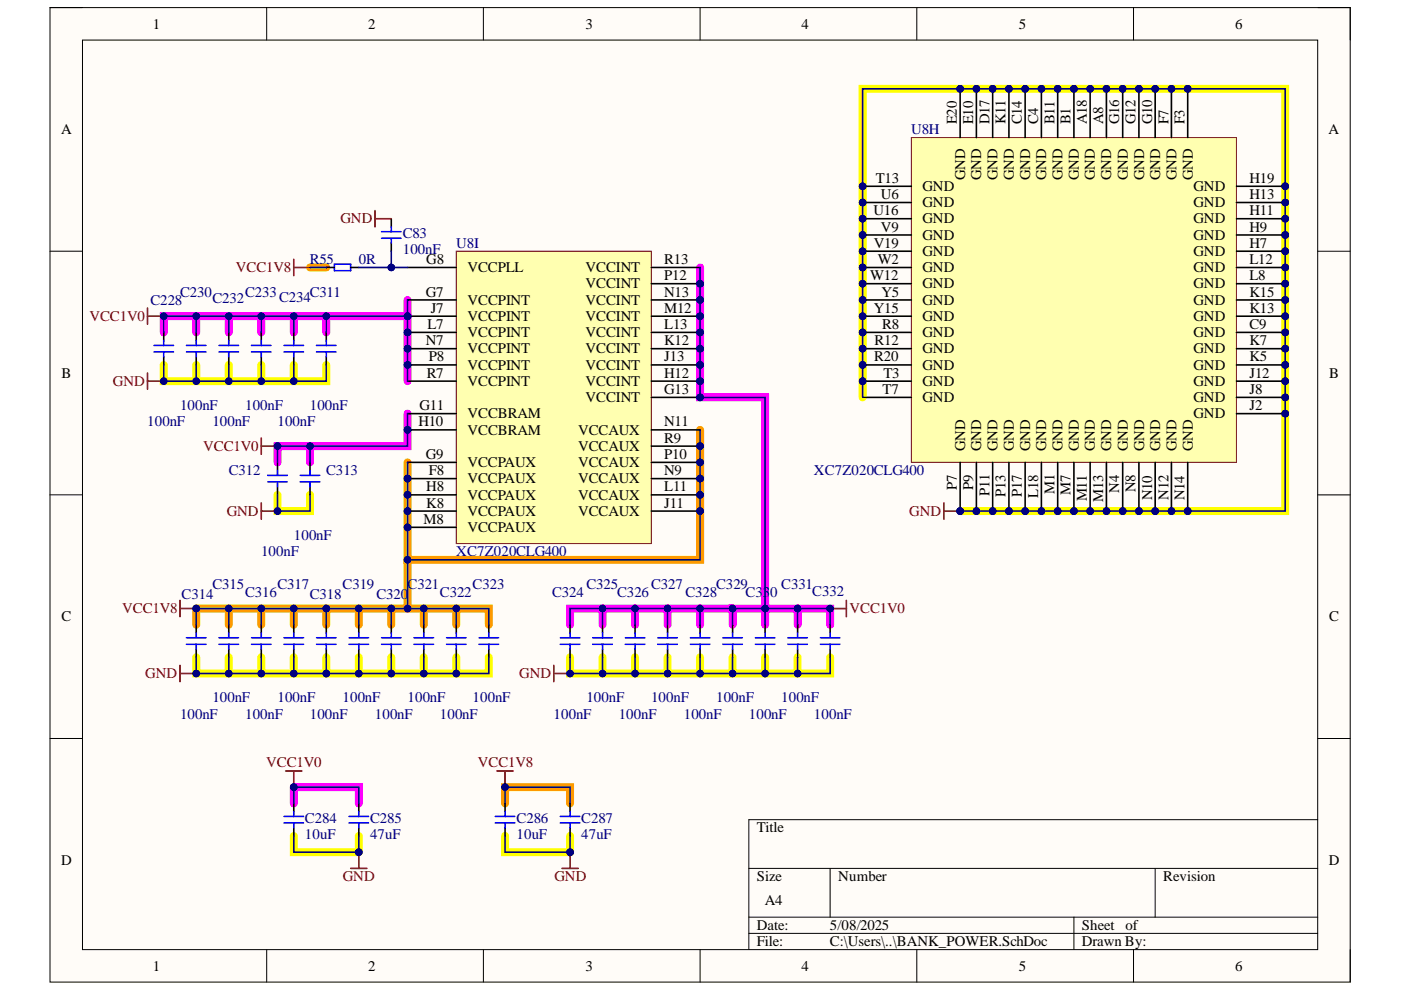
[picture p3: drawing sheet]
<svg xmlns="http://www.w3.org/2000/svg" width="297mm" height="210mm" viewBox="0 0 297 210" stroke-linecap="round" stroke-linejoin="round" font-family="sans-serif">
<defs><g id="words">
<g font-size="3.1">
<text x="32.4" y="6.1">1</text>
<text x="78" y="6.1">2</text>
<text x="124.2" y="6.1">3</text>
<text x="169.9" y="6.1">4</text>
<text x="216" y="6.1">5</text>
<text x="261.9" y="6.1">6</text>
<text x="12.9" y="28.4">A</text>
<text x="202.9" y="26.4" transform="rotate(-90 202.9 26.4)">E20</text>
<text x="206.3" y="26.4" transform="rotate(-90 206.3 26.4)">E10</text>
<text x="209.8" y="26.4" transform="rotate(-90 209.8 26.4)">D17</text>
<text x="213.2" y="26.4" transform="rotate(-90 213.2 26.4)">K11</text>
<text x="216.7" y="26.4" transform="rotate(-90 216.7 26.4)">C14</text>
<text x="220.1" y="26.4" transform="rotate(-90 220.1 26.4)">C4</text>
<text x="223.6" y="26.4" transform="rotate(-90 223.6 26.4)">B11</text>
<text x="227" y="26.4" transform="rotate(-90 227 26.4)">B1</text>
<text x="230.5" y="26.4" transform="rotate(-90 230.5 26.4)">A18</text>
<text x="233.9" y="26.4" transform="rotate(-90 233.9 26.4)">A8</text>
<text x="237.3" y="26.4" transform="rotate(-90 237.3 26.4)">G16</text>
<text x="240.8" y="26.4" transform="rotate(-90 240.8 26.4)">G12</text>
<text x="244.3" y="26.4" transform="rotate(-90 244.3 26.4)">G10</text>
<text x="247.7" y="26.4" transform="rotate(-90 247.7 26.4)">F7</text>
<text x="251.1" y="26.4" transform="rotate(-90 251.1 26.4)">F3</text>
<text x="281.7" y="28.4">A</text>
<text x="185.7" y="38.8">T13</text>
<text x="195.6" y="40.5">GND</text>
<text x="204.6" y="38.2" transform="rotate(-90 204.6 38.2)">GND</text>
<text x="208" y="38.2" transform="rotate(-90 208 38.2)">GND</text>
<text x="211.5" y="38.2" transform="rotate(-90 211.5 38.2)">GND</text>
<text x="215" y="38.2" transform="rotate(-90 215 38.2)">GND</text>
<text x="218.4" y="38.2" transform="rotate(-90 218.4 38.2)">GND</text>
<text x="221.8" y="38.2" transform="rotate(-90 221.8 38.2)">GND</text>
<text x="225.3" y="38.2" transform="rotate(-90 225.3 38.2)">GND</text>
<text x="228.8" y="38.2" transform="rotate(-90 228.8 38.2)">GND</text>
<text x="232.1" y="38.2" transform="rotate(-90 232.1 38.2)">GND</text>
<text x="235.6" y="38.2" transform="rotate(-90 235.6 38.2)">GND</text>
<text x="239.1" y="38.2" transform="rotate(-90 239.1 38.2)">GND</text>
<text x="242.6" y="38.2" transform="rotate(-90 242.6 38.2)">GND</text>
<text x="245.9" y="38.2" transform="rotate(-90 245.9 38.2)">GND</text>
<text x="249.4" y="38.2" transform="rotate(-90 249.4 38.2)">GND</text>
<text x="252.9" y="38.2" transform="rotate(-90 252.9 38.2)">GND</text>
<text x="253.1" y="40.5">GND</text>
<text x="264.9" y="38.8">H19</text>
<text x="185.2" y="45.7">U16</text>
<text x="186.8" y="42.2">U6</text>
<text x="195.6" y="44">GND</text>
<text x="195.6" y="47.4">GND</text>
<text x="253.1" y="44">GND</text>
<text x="253.1" y="47.4">GND</text>
<text x="264.9" y="42.2">H13</text>
<text x="264.9" y="45.7">H11</text>
<text x="185.3" y="52.5">V19</text>
<text x="186.8" y="49.1">V9</text>
<text x="195.6" y="50.8">GND</text>
<text x="253.1" y="50.8">GND</text>
<text x="264.9" y="52.5">H7</text>
<text x="264.9" y="49.1">H9</text>
<text x="90.4" y="56">G8</text>
<text x="99.1" y="57.7">VCCPLL</text>
<text x="124.2" y="57.7">VCCINT</text>
<text x="140.8" y="56">R13</text>
<text x="140.8" y="59.5">P12</text>
<text x="184.5" y="59.5">W12</text>
<text x="186.1" y="56">W2</text>
<text x="195.6" y="54.3">GND</text>
<text x="195.6" y="57.7">GND</text>
<text x="253.1" y="54.3">GND</text>
<text x="253.1" y="57.7">GND</text>
<text x="264.9" y="56">L12</text>
<text x="264.9" y="59.5">L8</text>
<text x="90.3" y="62.9">G7</text>
<text x="99.1" y="64.6">VCCPINT</text>
<text x="124.2" y="61.1">VCCINT</text>
<text x="124.2" y="64.6">VCCINT</text>
<text x="140.8" y="62.9">N13</text>
<text x="186.9" y="62.9">Y5</text>
<text x="195.6" y="61.1">GND</text>
<text x="195.6" y="64.6">GND</text>
<text x="253.1" y="61.1">GND</text>
<text x="253.1" y="64.6">GND</text>
<text x="264.9" y="62.9">K15</text>
<text x="90.6" y="69.8">L7</text>
<text x="91.3" y="66.3">J7</text>
<text x="99.1" y="71.5">VCCPINT</text>
<text x="99.1" y="68.1">VCCPINT</text>
<text x="124.2" y="68.1">VCCINT</text>
<text x="124.2" y="71.5">VCCINT</text>
<text x="140.8" y="66.3">M12</text>
<text x="140.8" y="69.8">L13</text>
<text x="185.3" y="66.3">Y15</text>
<text x="187" y="69.8">R8</text>
<text x="195.6" y="68.1">GND</text>
<text x="195.6" y="71.5">GND</text>
<text x="253.1" y="68.1">GND</text>
<text x="253.1" y="71.5">GND</text>
<text x="264.9" y="66.3">K13</text>
<text x="264.9" y="69.8">C9</text>
<text x="90.3" y="73.2">N7</text>
<text x="90.9" y="76.6">P8</text>
<text x="99.1" y="74.9">VCCPINT</text>
<text x="124.2" y="74.9">VCCINT</text>
<text x="140.8" y="73.2">K12</text>
<text x="140.8" y="76.6">J13</text>
<text x="185.3" y="76.6">R20</text>
<text x="185.4" y="73.2">R12</text>
<text x="195.6" y="74.9">GND</text>
<text x="253.1" y="74.9">GND</text>
<text x="264.9" y="73.2">K7</text>
<text x="264.9" y="76.6">K5</text>
<text x="13" y="80.1">B</text>
<text x="90.5" y="80.1">R7</text>
<text x="99.1" y="81.9">VCCPINT</text>
<text x="99.1" y="78.4">VCCPINT</text>
<text x="124.2" y="78.4">VCCINT</text>
<text x="124.2" y="81.9">VCCINT</text>
<text x="140.8" y="80.1">H12</text>
<text x="140.8" y="83.6">G13</text>
<text x="187.1" y="83.6">T7</text>
<text x="187.3" y="80.1">T3</text>
<text x="195.6" y="78.4">GND</text>
<text x="195.6" y="81.9">GND</text>
<text x="253.1" y="78.4">GND</text>
<text x="253.1" y="81.9">GND</text>
<text x="264.9" y="83.6">J8</text>
<text x="264.9" y="80.1">J12</text>
<text x="281.8" y="80.1">B</text>
<text x="88.9" y="87">G11</text>
<text x="99.1" y="88.7">VCCBRAM</text>
<text x="124.2" y="85.2">VCCINT</text>
<text x="195.6" y="85.2">GND</text>
<text x="253.1" y="85.2">GND</text>
<text x="253.1" y="88.7">GND</text>
<text x="264.9" y="87">J2</text>
<text x="88.7" y="90.4">H10</text>
<text x="99.1" y="92.2">VCCBRAM</text>
<text x="122.5" y="92.2">VCCAUX</text>
<text x="122.5" y="95.6">VCCAUX</text>
<text x="140.8" y="90.4">N11</text>
<text x="140.8" y="93.9">R9</text>
<text x="204.6" y="95.7" transform="rotate(-90 204.6 95.7)">GND</text>
<text x="208" y="95.7" transform="rotate(-90 208 95.7)">GND</text>
<text x="211.5" y="95.7" transform="rotate(-90 211.5 95.7)">GND</text>
<text x="215" y="95.7" transform="rotate(-90 215 95.7)">GND</text>
<text x="218.4" y="95.7" transform="rotate(-90 218.4 95.7)">GND</text>
<text x="221.8" y="95.7" transform="rotate(-90 221.8 95.7)">GND</text>
<text x="225.3" y="95.7" transform="rotate(-90 225.3 95.7)">GND</text>
<text x="228.8" y="95.7" transform="rotate(-90 228.8 95.7)">GND</text>
<text x="232.1" y="95.7" transform="rotate(-90 232.1 95.7)">GND</text>
<text x="235.6" y="95.7" transform="rotate(-90 235.6 95.7)">GND</text>
<text x="239.1" y="95.7" transform="rotate(-90 239.1 95.7)">GND</text>
<text x="242.6" y="95.7" transform="rotate(-90 242.6 95.7)">GND</text>
<text x="245.9" y="95.7" transform="rotate(-90 245.9 95.7)">GND</text>
<text x="249.4" y="95.7" transform="rotate(-90 249.4 95.7)">GND</text>
<text x="252.9" y="95.7" transform="rotate(-90 252.9 95.7)">GND</text>
<text x="90.3" y="97.3">G9</text>
<text x="90.9" y="100.7">F8</text>
<text x="99.1" y="99">VCCPAUX</text>
<text x="122.5" y="99">VCCAUX</text>
<text x="140.8" y="97.3">P10</text>
<text x="140.8" y="100.7">N9</text>
<text x="90.4" y="107.7">K8</text>
<text x="90.4" y="104.2">H8</text>
<text x="99.1" y="106">VCCPAUX</text>
<text x="99.1" y="102.5">VCCPAUX</text>
<text x="122.5" y="102.5">VCCAUX</text>
<text x="122.5" y="106">VCCAUX</text>
<text x="140.8" y="104.2">L11</text>
<text x="140.8" y="107.7">J11</text>
<text x="202.9" y="103.9" transform="rotate(-90 202.9 103.9)">P7</text>
<text x="206.3" y="103.9" transform="rotate(-90 206.3 103.9)">P9</text>
<text x="209.8" y="105.2" transform="rotate(-90 209.8 105.2)">P11</text>
<text x="213.2" y="105.4" transform="rotate(-90 213.2 105.4)">P13</text>
<text x="216.7" y="105.5" transform="rotate(-90 216.7 105.5)">P17</text>
<text x="220.1" y="105.6" transform="rotate(-90 220.1 105.6)">L18</text>
<text x="223.6" y="104.7" transform="rotate(-90 223.6 104.7)">M1</text>
<text x="227" y="105" transform="rotate(-90 227 105)">M7</text>
<text x="230.5" y="106.3" transform="rotate(-90 230.5 106.3)">M11</text>
<text x="233.9" y="106.4" transform="rotate(-90 233.9 106.4)">M13</text>
<text x="237.3" y="104.4" transform="rotate(-90 237.3 104.4)">N4</text>
<text x="240.8" y="104.4" transform="rotate(-90 240.8 104.4)">N8</text>
<text x="244.3" y="106.1" transform="rotate(-90 244.3 106.1)">N10</text>
<text x="247.7" y="106" transform="rotate(-90 247.7 106)">N12</text>
<text x="251.1" y="106.1" transform="rotate(-90 251.1 106.1)">N14</text>
<text x="89.8" y="111.1">M8</text>
<text x="99.1" y="112.8">VCCPAUX</text>
<text x="99.1" y="109.4">VCCPAUX</text>
<text x="122.5" y="109.4">VCCAUX</text>
<text x="13" y="131.8">C</text>
<text x="281.8" y="131.8">C</text>
<text x="160.5" y="176.5">Title</text>
<text x="12.9" y="183.4">D</text>
<text x="281.7" y="183.4">D</text>
<text x="160.5" y="186.8">Size</text>
<text x="162.2" y="192">A4</text>
<text x="177.7" y="186.8">Number</text>
<text x="246.6" y="186.8">Revision</text>
<text x="160.5" y="197.1">Date:</text>
<text x="176" y="197.1">5/08/2025</text>
<text x="229.4" y="197.1">Sheet</text>
<text x="238.7" y="197.1">of</text>
<text x="160.5" y="200.6">File:</text>
<text x="176" y="200.6">C:\Users\..\BANK_POWER.SchDoc</text>
<text x="229.4" y="200.6">Drawn By:</text>
<text x="32.4" y="205.8">1</text>
<text x="78" y="205.8">2</text>
<text x="124.2" y="205.8">3</text>
<text x="169.9" y="205.8">4</text>
<text x="216" y="205.8">5</text>
<text x="261.9" y="205.8">6</text>
</g>
<g font-size="3.1" fill="#000080">
<text x="193.2" y="28.4">U8H</text>
<text x="85.4" y="50.5">C83</text>
<text x="85.4" y="54">100nF</text>
<text x="96.7" y="52.5">U8I</text>
<text x="65.7" y="56">R55</text>
<text x="76.1" y="56">0R</text>
<text x="31.9" y="64.6">C228</text>
<text x="38.2" y="62.9">C230</text>
<text x="45" y="64.3">C232</text>
<text x="52" y="62.9">C233</text>
<text x="59.2" y="63.9">C234</text>
<text x="65.7" y="62.9">C311</text>
<text x="38.2" y="87">100nF</text>
<text x="52" y="87">100nF</text>
<text x="65.7" y="87">100nF</text>
<text x="31.2" y="90.4">100nF</text>
<text x="45" y="90.4">100nF</text>
<text x="58.8" y="90.4">100nF</text>
<text x="48.5" y="100.7">C312</text>
<text x="69.1" y="100.7">C313</text>
<text x="172.6" y="100.7">XC7Z020CLG400</text>
<text x="55.4" y="118">100nF</text>
<text x="62.3" y="114.5">100nF</text>
<text x="96.7" y="118">XC7Z020CLG400</text>
<text x="45" y="124.8">C315</text>
<text x="58.8" y="124.8">C317</text>
<text x="72.6" y="124.8">C319</text>
<text x="86.4" y="124.8">C321</text>
<text x="100.2" y="124.8">C323</text>
<text x="124.3" y="124.8">C325</text>
<text x="138" y="124.8">C327</text>
<text x="151.8" y="124.8">C329</text>
<text x="165.6" y="124.8">C331</text>
<text x="38.5" y="126.9">C314</text>
<text x="52" y="126.6">C316</text>
<text x="65.7" y="126.9">C318</text>
<text x="79.8" y="126.9">C320</text>
<text x="93.3" y="126.6">C322</text>
<text x="117" y="126.6">C324</text>
<text x="130.8" y="126.6">C326</text>
<text x="145.3" y="126.6">C328</text>
<text x="158.1" y="126.6">C330</text>
<text x="172.2" y="126.3">C332</text>
<text x="45" y="148.9">100nF</text>
<text x="58.8" y="148.9">100nF</text>
<text x="72.6" y="148.9">100nF</text>
<text x="86.4" y="148.9">100nF</text>
<text x="100.2" y="148.9">100nF</text>
<text x="124.3" y="148.9">100nF</text>
<text x="138" y="148.9">100nF</text>
<text x="151.8" y="148.9">100nF</text>
<text x="165.6" y="148.9">100nF</text>
<text x="38.2" y="152.4">100nF</text>
<text x="52" y="152.4">100nF</text>
<text x="65.7" y="152.4">100nF</text>
<text x="79.5" y="152.4">100nF</text>
<text x="93.3" y="152.4">100nF</text>
<text x="117.4" y="152.4">100nF</text>
<text x="131.2" y="152.4">100nF</text>
<text x="145" y="152.4">100nF</text>
<text x="158.8" y="152.4">100nF</text>
<text x="172.6" y="152.4">100nF</text>
<text x="64.7" y="174.5">C284</text>
<text x="64.7" y="177.9">10uF</text>
<text x="78.5" y="174.5">C285</text>
<text x="78.5" y="177.9">47uF</text>
<text x="109.5" y="174.5">C286</text>
<text x="109.5" y="177.9">10uF</text>
<text x="123.2" y="174.5">C287</text>
<text x="123.2" y="177.9">47uF</text>
</g>
<g font-size="3.1" fill="#800000">
<text x="72.2" y="47.4">GND</text>
<text x="50" y="57.7">VCC1V8</text>
<text x="19" y="68.1">VCC1V0</text>
<text x="24" y="81.9">GND</text>
<text x="43.1" y="95.6">VCC1V0</text>
<text x="48.1" y="109.4">GND</text>
<text x="192.8" y="109.4">GND</text>
<text x="25.9" y="130.1">VCC1V8</text>
<text x="180.1" y="130.1">VCC1V0</text>
<text x="30.8" y="143.8">GND</text>
<text x="110.1" y="143.8">GND</text>
<text x="56.5" y="162.7">VCC1V0</text>
<text x="101.3" y="162.7">VCC1V8</text>
<text x="72.7" y="186.8">GND</text>
<text x="117.6" y="186.8">GND</text>
</g>
</g></defs>
<path d="M10.6 1.6h275.7v206.6h-275.7z" fill-rule="evenodd" fill="#fffcf8"/>
<path d="M10.6 1.6h275.7v206.6h-275.7z" fill="none" stroke="#000" stroke-width=".21"/>
<path d="M17.5 8.5h261.9v192.8h-261.9z" fill-rule="evenodd" fill="#fffcf8"/>
<g fill="none" stroke="#000" stroke-width=".21">
<path d="M10.6 1.6h6.9M17.5 8.5h261.9v192.8h-261.9zM56.5 1.6v6.9M102.5 1.6v6.9M148.4 1.6v6.9M194.4 1.6v6.9M240.3 1.6v6.9M279.4 1.6h6.9v6.9M10.6 53.3h6.9M279.4 53.3h6.9M10.6 104.9h6.9M279.4 104.9h6.9"/>
<path d="M10.6 156.6h6.9M279.4 156.6h6.9M279.4 173.8h-120.6v27.5M158.8 184.1h120.6M158.8 194.5h120.6M158.8 197.9h120.6M176 184.1v10.4M227.7 194.5v6.8M244.9 184.1v10.4M56.5 201.3v6.9M102.5 201.3v6.9M148.4 201.3v6.9"/>
<path d="M194.4 201.3v6.9M240.3 201.3v6.9M286.3 201.3v6.9"/>
</g>
<g fill="none" stroke="#f0f" stroke-width="1.7">
<path d="M148.4 56.7v27.6h13.8v48.2M34.7 70.5v-3.5h34.5v3.5M41.6 67v3.5M48.5 67v3.5M55.4 67v3.5M62.3 67v3.5M69.2 67h17.2M86.4 63.6v17.2M65.7 94.6v3.4M86.4 87.7v6.9h-27.6v3.4M127.8 129v3.5M134.6 129v3.5"/>
<path d="M141.5 129v3.5M148.4 129v3.5M155.3 129h-34.4v3.5M155.3 132.5v-3.5h20.7v3.5M169.1 129v3.5M62.3 170.3v-3.4h13.8v3.4"/>
</g>
<g fill="none" stroke="#ff0" stroke-width="1.7">
<path d="M34.7 77.4v3.4h34.5v-3.4M41.6 77.4v3.4M48.5 77.4v3.4M55.4 77.4v3.4M62.3 77.4v3.4M182.9 84.3v-65.5h89.6v89.6h-68.9M58.8 104.9v3.5h6.9v-3.5M41.6 139.4v3.4h27.6M48.5 139.4v3.4M55.4 139.4v3.4M62.3 139.4v3.4M69.2 139.4v3.4"/>
<path d="M76.1 139.4v3.4M83 139.4v3.4M89.8 139.4v3.4M96.7 139.4v3.4M103.6 139.4v3.4h-34.4M120.9 139.4v3.4h34.4M127.8 139.4v3.4M134.6 139.4v3.4M141.5 139.4v3.4M148.4 139.4v3.4M155.3 139.4v3.4h20.7v-3.4M162.2 139.4v3.4"/>
<path d="M169.1 139.4v3.4M62.3 177.2v3.5h13.8v-3.5M107.1 177.2v3.5h13.8v-3.5"/>
</g>
<g fill="none" stroke="#f90" stroke-width="1.7">
<path d="M65.7 56.7h3.5M148.4 91.1v27.6h-62v-20.7M86.4 118.7v10.3M48.5 129v3.5M55.4 129v3.5M62.3 129v3.5M69.2 129h-27.6v3.5M69.2 129h34.4v3.5M69.2 129v3.5M76.1 129v3.5M83 129v3.5M89.8 129v3.5"/>
<path d="M96.7 129v3.5M107.1 170.3v-3.4h13.8v3.4"/>
</g>
<path d="M70.9 56h3.4v1.4h-3.4zM80.9 50.5h4.1M80.9 49.1h4.1M83 48.1v1M83 50.5v1" fill="none" stroke="#00f" stroke-width=".34"/>
<path d="M69.2 56.7h1.7M74.3 56.7h1.8M83 46.4v1.7M83 51.5v1.8" fill="none" stroke="#000" stroke-width=".34"/>
<path d="M62.3 55v3.4M62.3 56.7h3.4M79.5 44.7v3.4M79.5 46.4h3.5" fill="none" stroke="#800000" stroke-width=".34"/>
<circle cx="148.4" cy="60.2" r=".69" fill="#000080"/>
<circle cx="148.4" cy="60.2" r=".69" fill="none" stroke="#000080" stroke-width=".21"/>
<circle cx="148.4" cy="63.6" r=".69" fill="#000080"/>
<circle cx="148.4" cy="63.6" r=".69" fill="none" stroke="#000080" stroke-width=".21"/>
<circle cx="148.4" cy="67" r=".69" fill="#000080"/>
<circle cx="148.4" cy="67" r=".69" fill="none" stroke="#000080" stroke-width=".21"/>
<circle cx="148.4" cy="70.5" r=".69" fill="#000080"/>
<circle cx="148.4" cy="70.5" r=".69" fill="none" stroke="#000080" stroke-width=".21"/>
<circle cx="148.4" cy="73.9" r=".69" fill="#000080"/>
<circle cx="148.4" cy="73.9" r=".69" fill="none" stroke="#000080" stroke-width=".21"/>
<circle cx="148.4" cy="77.4" r=".69" fill="#000080"/>
<circle cx="148.4" cy="77.4" r=".69" fill="none" stroke="#000080" stroke-width=".21"/>
<circle cx="148.4" cy="80.8" r=".69" fill="#000080"/>
<circle cx="148.4" cy="80.8" r=".69" fill="none" stroke="#000080" stroke-width=".21"/>
<circle cx="148.4" cy="84.3" r=".69" fill="#000080"/>
<circle cx="148.4" cy="84.3" r=".69" fill="none" stroke="#000080" stroke-width=".21"/>
<circle cx="148.4" cy="94.6" r=".69" fill="#000080"/>
<circle cx="148.4" cy="94.6" r=".69" fill="none" stroke="#000080" stroke-width=".21"/>
<circle cx="148.4" cy="98" r=".69" fill="#000080"/>
<circle cx="148.4" cy="98" r=".69" fill="none" stroke="#000080" stroke-width=".21"/>
<circle cx="148.4" cy="101.5" r=".69" fill="#000080"/>
<circle cx="148.4" cy="101.5" r=".69" fill="none" stroke="#000080" stroke-width=".21"/>
<circle cx="148.4" cy="104.9" r=".69" fill="#000080"/>
<circle cx="148.4" cy="104.9" r=".69" fill="none" stroke="#000080" stroke-width=".21"/>
<circle cx="148.4" cy="108.4" r=".69" fill="#000080"/>
<circle cx="148.4" cy="108.4" r=".69" fill="none" stroke="#000080" stroke-width=".21"/>
<circle cx="86.4" cy="111.8" r=".69" fill="#000080"/>
<circle cx="86.4" cy="111.8" r=".69" fill="none" stroke="#000080" stroke-width=".21"/>
<circle cx="86.4" cy="108.4" r=".69" fill="#000080"/>
<circle cx="86.4" cy="108.4" r=".69" fill="none" stroke="#000080" stroke-width=".21"/>
<circle cx="86.4" cy="104.9" r=".69" fill="#000080"/>
<circle cx="86.4" cy="104.9" r=".69" fill="none" stroke="#000080" stroke-width=".21"/>
<circle cx="86.4" cy="101.5" r=".69" fill="#000080"/>
<circle cx="86.4" cy="101.5" r=".69" fill="none" stroke="#000080" stroke-width=".21"/>
<circle cx="86.4" cy="91.1" r=".69" fill="#000080"/>
<circle cx="86.4" cy="91.1" r=".69" fill="none" stroke="#000080" stroke-width=".21"/>
<circle cx="86.4" cy="77.4" r=".69" fill="#000080"/>
<circle cx="86.4" cy="77.4" r=".69" fill="none" stroke="#000080" stroke-width=".21"/>
<circle cx="86.4" cy="73.9" r=".69" fill="#000080"/>
<circle cx="86.4" cy="73.9" r=".69" fill="none" stroke="#000080" stroke-width=".21"/>
<circle cx="86.4" cy="70.5" r=".69" fill="#000080"/>
<circle cx="86.4" cy="70.5" r=".69" fill="none" stroke="#000080" stroke-width=".21"/>
<circle cx="86.4" cy="67" r=".69" fill="#000080"/>
<circle cx="86.4" cy="67" r=".69" fill="none" stroke="#000080" stroke-width=".21"/>
<path d="M96.7 53.3h41.4v61.9h-41.4z" fill-rule="evenodd" fill="#ffffb0"/>
<path d="M96.7 53.3h41.4v61.9h-41.4z" fill="none" stroke="#800000" stroke-width=".21"/>
<path d="M138.1 56.7h10.3M138.1 60.2h10.3" fill="none" stroke="#000" stroke-width=".34"/>
<circle cx="148.4" cy="60.2" r=".69" fill="#000080"/>
<circle cx="148.4" cy="60.2" r=".69" fill="none" stroke="#000080" stroke-width=".21"/>
<path d="M138.1 63.6h10.3" fill="none" stroke="#000" stroke-width=".34"/>
<circle cx="148.4" cy="63.6" r=".69" fill="#000080"/>
<circle cx="148.4" cy="63.6" r=".69" fill="none" stroke="#000080" stroke-width=".21"/>
<path d="M138.1 67h10.3" fill="none" stroke="#000" stroke-width=".34"/>
<circle cx="148.4" cy="67" r=".69" fill="#000080"/>
<circle cx="148.4" cy="67" r=".69" fill="none" stroke="#000080" stroke-width=".21"/>
<path d="M138.1 70.5h10.3" fill="none" stroke="#000" stroke-width=".34"/>
<circle cx="148.4" cy="70.5" r=".69" fill="#000080"/>
<circle cx="148.4" cy="70.5" r=".69" fill="none" stroke="#000080" stroke-width=".21"/>
<path d="M138.1 73.9h10.3" fill="none" stroke="#000" stroke-width=".34"/>
<circle cx="148.4" cy="73.9" r=".69" fill="#000080"/>
<circle cx="148.4" cy="73.9" r=".69" fill="none" stroke="#000080" stroke-width=".21"/>
<path d="M138.1 77.4h10.3" fill="none" stroke="#000" stroke-width=".34"/>
<circle cx="148.4" cy="77.4" r=".69" fill="#000080"/>
<circle cx="148.4" cy="77.4" r=".69" fill="none" stroke="#000080" stroke-width=".21"/>
<path d="M138.1 80.8h10.3" fill="none" stroke="#000" stroke-width=".34"/>
<circle cx="148.4" cy="80.8" r=".69" fill="#000080"/>
<circle cx="148.4" cy="80.8" r=".69" fill="none" stroke="#000080" stroke-width=".21"/>
<path d="M138.1 84.3h10.3" fill="none" stroke="#000" stroke-width=".34"/>
<circle cx="148.4" cy="84.3" r=".69" fill="#000080"/>
<circle cx="148.4" cy="84.3" r=".69" fill="none" stroke="#000080" stroke-width=".21"/>
<path d="M138.1 91.1h10.3M138.1 94.6h10.3" fill="none" stroke="#000" stroke-width=".34"/>
<circle cx="148.4" cy="94.6" r=".69" fill="#000080"/>
<circle cx="148.4" cy="94.6" r=".69" fill="none" stroke="#000080" stroke-width=".21"/>
<path d="M138.1 98h10.3" fill="none" stroke="#000" stroke-width=".34"/>
<circle cx="148.4" cy="98" r=".69" fill="#000080"/>
<circle cx="148.4" cy="98" r=".69" fill="none" stroke="#000080" stroke-width=".21"/>
<path d="M138.1 101.5h10.3" fill="none" stroke="#000" stroke-width=".34"/>
<circle cx="148.4" cy="101.5" r=".69" fill="#000080"/>
<circle cx="148.4" cy="101.5" r=".69" fill="none" stroke="#000080" stroke-width=".21"/>
<path d="M138.1 104.9h10.3" fill="none" stroke="#000" stroke-width=".34"/>
<circle cx="148.4" cy="104.9" r=".69" fill="#000080"/>
<circle cx="148.4" cy="104.9" r=".69" fill="none" stroke="#000080" stroke-width=".21"/>
<path d="M138.1 108.4h10.3" fill="none" stroke="#000" stroke-width=".34"/>
<circle cx="148.4" cy="108.4" r=".69" fill="#000080"/>
<circle cx="148.4" cy="108.4" r=".69" fill="none" stroke="#000080" stroke-width=".21"/>
<path d="M86.4 111.8h10.3" fill="none" stroke="#000" stroke-width=".34"/>
<circle cx="86.4" cy="111.8" r=".69" fill="#000080"/>
<circle cx="86.4" cy="111.8" r=".69" fill="none" stroke="#000080" stroke-width=".21"/>
<path d="M86.4 108.4h10.3" fill="none" stroke="#000" stroke-width=".34"/>
<circle cx="86.4" cy="108.4" r=".69" fill="#000080"/>
<circle cx="86.4" cy="108.4" r=".69" fill="none" stroke="#000080" stroke-width=".21"/>
<path d="M86.4 104.9h10.3" fill="none" stroke="#000" stroke-width=".34"/>
<circle cx="86.4" cy="104.9" r=".69" fill="#000080"/>
<circle cx="86.4" cy="104.9" r=".69" fill="none" stroke="#000080" stroke-width=".21"/>
<path d="M86.4 101.5h10.3" fill="none" stroke="#000" stroke-width=".34"/>
<circle cx="86.4" cy="101.5" r=".69" fill="#000080"/>
<circle cx="86.4" cy="101.5" r=".69" fill="none" stroke="#000080" stroke-width=".21"/>
<path d="M86.4 98h10.3M86.4 91.1h10.3" fill="none" stroke="#000" stroke-width=".34"/>
<circle cx="86.4" cy="91.1" r=".69" fill="#000080"/>
<circle cx="86.4" cy="91.1" r=".69" fill="none" stroke="#000080" stroke-width=".21"/>
<path d="M86.4 77.4h10.3M86.4 87.7h10.3M86.4 80.8h10.3" fill="none" stroke="#000" stroke-width=".34"/>
<circle cx="86.4" cy="77.4" r=".69" fill="#000080"/>
<circle cx="86.4" cy="77.4" r=".69" fill="none" stroke="#000080" stroke-width=".21"/>
<path d="M86.4 73.9h10.3" fill="none" stroke="#000" stroke-width=".34"/>
<circle cx="86.4" cy="73.9" r=".69" fill="#000080"/>
<circle cx="86.4" cy="73.9" r=".69" fill="none" stroke="#000080" stroke-width=".21"/>
<path d="M86.4 70.5h10.3" fill="none" stroke="#000" stroke-width=".34"/>
<circle cx="86.4" cy="70.5" r=".69" fill="#000080"/>
<circle cx="86.4" cy="70.5" r=".69" fill="none" stroke="#000080" stroke-width=".21"/>
<path d="M86.4 67h10.3" fill="none" stroke="#000" stroke-width=".34"/>
<circle cx="86.4" cy="67" r=".69" fill="#000080"/>
<circle cx="86.4" cy="67" r=".69" fill="none" stroke="#000080" stroke-width=".21"/>
<path d="M86.4 56.7h10.3M86.4 63.6h10.3" fill="none" stroke="#000" stroke-width=".34"/>
<circle cx="272.5" cy="42.9" r=".69" fill="#000080"/>
<circle cx="272.5" cy="42.9" r=".69" fill="none" stroke="#000080" stroke-width=".21"/>
<circle cx="272.5" cy="46.4" r=".69" fill="#000080"/>
<circle cx="272.5" cy="46.4" r=".69" fill="none" stroke="#000080" stroke-width=".21"/>
<circle cx="272.5" cy="53.3" r=".69" fill="#000080"/>
<circle cx="272.5" cy="53.3" r=".69" fill="none" stroke="#000080" stroke-width=".21"/>
<circle cx="272.5" cy="56.7" r=".69" fill="#000080"/>
<circle cx="272.5" cy="56.7" r=".69" fill="none" stroke="#000080" stroke-width=".21"/>
<circle cx="272.5" cy="60.2" r=".69" fill="#000080"/>
<circle cx="272.5" cy="60.2" r=".69" fill="none" stroke="#000080" stroke-width=".21"/>
<circle cx="272.5" cy="63.6" r=".69" fill="#000080"/>
<circle cx="272.5" cy="63.6" r=".69" fill="none" stroke="#000080" stroke-width=".21"/>
<circle cx="272.5" cy="67" r=".69" fill="#000080"/>
<circle cx="272.5" cy="67" r=".69" fill="none" stroke="#000080" stroke-width=".21"/>
<circle cx="272.5" cy="70.5" r=".69" fill="#000080"/>
<circle cx="272.5" cy="70.5" r=".69" fill="none" stroke="#000080" stroke-width=".21"/>
<circle cx="272.5" cy="73.9" r=".69" fill="#000080"/>
<circle cx="272.5" cy="73.9" r=".69" fill="none" stroke="#000080" stroke-width=".21"/>
<circle cx="272.5" cy="77.4" r=".69" fill="#000080"/>
<circle cx="272.5" cy="77.4" r=".69" fill="none" stroke="#000080" stroke-width=".21"/>
<circle cx="272.5" cy="84.3" r=".69" fill="#000080"/>
<circle cx="272.5" cy="84.3" r=".69" fill="none" stroke="#000080" stroke-width=".21"/>
<circle cx="203.6" cy="18.8" r=".69" fill="#000080"/>
<circle cx="203.6" cy="18.8" r=".69" fill="none" stroke="#000080" stroke-width=".21"/>
<circle cx="207" cy="18.8" r=".69" fill="#000080"/>
<circle cx="207" cy="18.8" r=".69" fill="none" stroke="#000080" stroke-width=".21"/>
<circle cx="210.5" cy="18.8" r=".69" fill="#000080"/>
<circle cx="210.5" cy="18.8" r=".69" fill="none" stroke="#000080" stroke-width=".21"/>
<circle cx="213.9" cy="18.8" r=".69" fill="#000080"/>
<circle cx="213.9" cy="18.8" r=".69" fill="none" stroke="#000080" stroke-width=".21"/>
<circle cx="217.4" cy="18.8" r=".69" fill="#000080"/>
<circle cx="217.4" cy="18.8" r=".69" fill="none" stroke="#000080" stroke-width=".21"/>
<circle cx="220.8" cy="18.8" r=".69" fill="#000080"/>
<circle cx="220.8" cy="18.8" r=".69" fill="none" stroke="#000080" stroke-width=".21"/>
<circle cx="224.2" cy="18.8" r=".69" fill="#000080"/>
<circle cx="224.2" cy="18.8" r=".69" fill="none" stroke="#000080" stroke-width=".21"/>
<circle cx="227.7" cy="18.8" r=".69" fill="#000080"/>
<circle cx="227.7" cy="18.8" r=".69" fill="none" stroke="#000080" stroke-width=".21"/>
<circle cx="231.1" cy="18.8" r=".69" fill="#000080"/>
<circle cx="231.1" cy="18.8" r=".69" fill="none" stroke="#000080" stroke-width=".21"/>
<circle cx="234.6" cy="18.8" r=".69" fill="#000080"/>
<circle cx="234.6" cy="18.8" r=".69" fill="none" stroke="#000080" stroke-width=".21"/>
<circle cx="238" cy="18.8" r=".69" fill="#000080"/>
<circle cx="238" cy="18.8" r=".69" fill="none" stroke="#000080" stroke-width=".21"/>
<circle cx="241.5" cy="18.8" r=".69" fill="#000080"/>
<circle cx="241.5" cy="18.8" r=".69" fill="none" stroke="#000080" stroke-width=".21"/>
<circle cx="244.9" cy="18.8" r=".69" fill="#000080"/>
<circle cx="244.9" cy="18.8" r=".69" fill="none" stroke="#000080" stroke-width=".21"/>
<circle cx="248.4" cy="18.8" r=".69" fill="#000080"/>
<circle cx="248.4" cy="18.8" r=".69" fill="none" stroke="#000080" stroke-width=".21"/>
<circle cx="251.8" cy="18.8" r=".69" fill="#000080"/>
<circle cx="251.8" cy="18.8" r=".69" fill="none" stroke="#000080" stroke-width=".21"/>
<circle cx="182.9" cy="39.5" r=".69" fill="#000080"/>
<circle cx="182.9" cy="39.5" r=".69" fill="none" stroke="#000080" stroke-width=".21"/>
<circle cx="182.9" cy="42.9" r=".69" fill="#000080"/>
<circle cx="182.9" cy="42.9" r=".69" fill="none" stroke="#000080" stroke-width=".21"/>
<circle cx="182.9" cy="46.4" r=".69" fill="#000080"/>
<circle cx="182.9" cy="46.4" r=".69" fill="none" stroke="#000080" stroke-width=".21"/>
<circle cx="182.9" cy="49.8" r=".69" fill="#000080"/>
<circle cx="182.9" cy="49.8" r=".69" fill="none" stroke="#000080" stroke-width=".21"/>
<circle cx="182.9" cy="53.3" r=".69" fill="#000080"/>
<circle cx="182.9" cy="53.3" r=".69" fill="none" stroke="#000080" stroke-width=".21"/>
<circle cx="182.9" cy="56.7" r=".69" fill="#000080"/>
<circle cx="182.9" cy="56.7" r=".69" fill="none" stroke="#000080" stroke-width=".21"/>
<circle cx="182.9" cy="60.2" r=".69" fill="#000080"/>
<circle cx="182.9" cy="60.2" r=".69" fill="none" stroke="#000080" stroke-width=".21"/>
<circle cx="182.9" cy="63.6" r=".69" fill="#000080"/>
<circle cx="182.9" cy="63.6" r=".69" fill="none" stroke="#000080" stroke-width=".21"/>
<circle cx="182.9" cy="67" r=".69" fill="#000080"/>
<circle cx="182.9" cy="67" r=".69" fill="none" stroke="#000080" stroke-width=".21"/>
<circle cx="182.9" cy="70.5" r=".69" fill="#000080"/>
<circle cx="182.9" cy="70.5" r=".69" fill="none" stroke="#000080" stroke-width=".21"/>
<circle cx="182.9" cy="73.9" r=".69" fill="#000080"/>
<circle cx="182.9" cy="73.9" r=".69" fill="none" stroke="#000080" stroke-width=".21"/>
<circle cx="182.9" cy="77.4" r=".69" fill="#000080"/>
<circle cx="182.9" cy="77.4" r=".69" fill="none" stroke="#000080" stroke-width=".21"/>
<circle cx="182.9" cy="80.8" r=".69" fill="#000080"/>
<circle cx="182.9" cy="80.8" r=".69" fill="none" stroke="#000080" stroke-width=".21"/>
<circle cx="203.6" cy="108.4" r=".69" fill="#000080"/>
<circle cx="203.6" cy="108.4" r=".69" fill="none" stroke="#000080" stroke-width=".21"/>
<circle cx="207" cy="108.4" r=".69" fill="#000080"/>
<circle cx="207" cy="108.4" r=".69" fill="none" stroke="#000080" stroke-width=".21"/>
<circle cx="210.5" cy="108.4" r=".69" fill="#000080"/>
<circle cx="210.5" cy="108.4" r=".69" fill="none" stroke="#000080" stroke-width=".21"/>
<circle cx="213.9" cy="108.4" r=".69" fill="#000080"/>
<circle cx="213.9" cy="108.4" r=".69" fill="none" stroke="#000080" stroke-width=".21"/>
<circle cx="217.4" cy="108.4" r=".69" fill="#000080"/>
<circle cx="217.4" cy="108.4" r=".69" fill="none" stroke="#000080" stroke-width=".21"/>
<circle cx="220.8" cy="108.4" r=".69" fill="#000080"/>
<circle cx="220.8" cy="108.4" r=".69" fill="none" stroke="#000080" stroke-width=".21"/>
<circle cx="224.2" cy="108.4" r=".69" fill="#000080"/>
<circle cx="224.2" cy="108.4" r=".69" fill="none" stroke="#000080" stroke-width=".21"/>
<circle cx="227.7" cy="108.4" r=".69" fill="#000080"/>
<circle cx="227.7" cy="108.4" r=".69" fill="none" stroke="#000080" stroke-width=".21"/>
<circle cx="231.1" cy="108.4" r=".69" fill="#000080"/>
<circle cx="231.1" cy="108.4" r=".69" fill="none" stroke="#000080" stroke-width=".21"/>
<circle cx="234.6" cy="108.4" r=".69" fill="#000080"/>
<circle cx="234.6" cy="108.4" r=".69" fill="none" stroke="#000080" stroke-width=".21"/>
<circle cx="238" cy="108.4" r=".69" fill="#000080"/>
<circle cx="238" cy="108.4" r=".69" fill="none" stroke="#000080" stroke-width=".21"/>
<circle cx="241.5" cy="108.4" r=".69" fill="#000080"/>
<circle cx="241.5" cy="108.4" r=".69" fill="none" stroke="#000080" stroke-width=".21"/>
<circle cx="244.9" cy="108.4" r=".69" fill="#000080"/>
<circle cx="244.9" cy="108.4" r=".69" fill="none" stroke="#000080" stroke-width=".21"/>
<circle cx="248.4" cy="108.4" r=".69" fill="#000080"/>
<circle cx="248.4" cy="108.4" r=".69" fill="none" stroke="#000080" stroke-width=".21"/>
<circle cx="251.8" cy="108.4" r=".69" fill="#000080"/>
<circle cx="251.8" cy="108.4" r=".69" fill="none" stroke="#000080" stroke-width=".21"/>
<circle cx="272.5" cy="49.8" r=".69" fill="#000080"/>
<circle cx="272.5" cy="49.8" r=".69" fill="none" stroke="#000080" stroke-width=".21"/>
<circle cx="272.5" cy="87.7" r=".69" fill="#000080"/>
<circle cx="272.5" cy="87.7" r=".69" fill="none" stroke="#000080" stroke-width=".21"/>
<circle cx="272.5" cy="80.8" r=".69" fill="#000080"/>
<circle cx="272.5" cy="80.8" r=".69" fill="none" stroke="#000080" stroke-width=".21"/>
<circle cx="272.5" cy="39.5" r=".69" fill="#000080"/>
<circle cx="272.5" cy="39.5" r=".69" fill="none" stroke="#000080" stroke-width=".21"/>
<path d="M193.2 29.2h69v68.8h-69z" fill-rule="evenodd" fill="#ffffb0"/>
<path d="M193.2 29.2h69v68.8h-69z" fill="none" stroke="#800000" stroke-width=".21"/>
<path d="M262.2 42.9h10.3" fill="none" stroke="#000" stroke-width=".34"/>
<circle cx="272.5" cy="42.9" r=".69" fill="#000080"/>
<circle cx="272.5" cy="42.9" r=".69" fill="none" stroke="#000080" stroke-width=".21"/>
<path d="M262.2 46.4h10.3" fill="none" stroke="#000" stroke-width=".34"/>
<circle cx="272.5" cy="46.4" r=".69" fill="#000080"/>
<circle cx="272.5" cy="46.4" r=".69" fill="none" stroke="#000080" stroke-width=".21"/>
<path d="M262.2 53.3h10.3" fill="none" stroke="#000" stroke-width=".34"/>
<circle cx="272.5" cy="53.3" r=".69" fill="#000080"/>
<circle cx="272.5" cy="53.3" r=".69" fill="none" stroke="#000080" stroke-width=".21"/>
<path d="M262.2 56.7h10.3" fill="none" stroke="#000" stroke-width=".34"/>
<circle cx="272.5" cy="56.7" r=".69" fill="#000080"/>
<circle cx="272.5" cy="56.7" r=".69" fill="none" stroke="#000080" stroke-width=".21"/>
<path d="M262.2 60.2h10.3" fill="none" stroke="#000" stroke-width=".34"/>
<circle cx="272.5" cy="60.2" r=".69" fill="#000080"/>
<circle cx="272.5" cy="60.2" r=".69" fill="none" stroke="#000080" stroke-width=".21"/>
<path d="M262.2 63.6h10.3" fill="none" stroke="#000" stroke-width=".34"/>
<circle cx="272.5" cy="63.6" r=".69" fill="#000080"/>
<circle cx="272.5" cy="63.6" r=".69" fill="none" stroke="#000080" stroke-width=".21"/>
<path d="M262.2 67h10.3" fill="none" stroke="#000" stroke-width=".34"/>
<circle cx="272.5" cy="67" r=".69" fill="#000080"/>
<circle cx="272.5" cy="67" r=".69" fill="none" stroke="#000080" stroke-width=".21"/>
<path d="M262.2 70.5h10.3" fill="none" stroke="#000" stroke-width=".34"/>
<circle cx="272.5" cy="70.5" r=".69" fill="#000080"/>
<circle cx="272.5" cy="70.5" r=".69" fill="none" stroke="#000080" stroke-width=".21"/>
<path d="M262.2 73.9h10.3" fill="none" stroke="#000" stroke-width=".34"/>
<circle cx="272.5" cy="73.9" r=".69" fill="#000080"/>
<circle cx="272.5" cy="73.9" r=".69" fill="none" stroke="#000080" stroke-width=".21"/>
<path d="M262.2 77.4h10.3" fill="none" stroke="#000" stroke-width=".34"/>
<circle cx="272.5" cy="77.4" r=".69" fill="#000080"/>
<circle cx="272.5" cy="77.4" r=".69" fill="none" stroke="#000080" stroke-width=".21"/>
<path d="M262.2 84.3h10.3" fill="none" stroke="#000" stroke-width=".34"/>
<circle cx="272.5" cy="84.3" r=".69" fill="#000080"/>
<circle cx="272.5" cy="84.3" r=".69" fill="none" stroke="#000080" stroke-width=".21"/>
<path d="M203.6 18.8v10.4" fill="none" stroke="#000" stroke-width=".34"/>
<circle cx="203.6" cy="18.8" r=".69" fill="#000080"/>
<circle cx="203.6" cy="18.8" r=".69" fill="none" stroke="#000080" stroke-width=".21"/>
<path d="M207 18.8v10.4" fill="none" stroke="#000" stroke-width=".34"/>
<circle cx="207" cy="18.8" r=".69" fill="#000080"/>
<circle cx="207" cy="18.8" r=".69" fill="none" stroke="#000080" stroke-width=".21"/>
<path d="M210.5 18.8v10.4" fill="none" stroke="#000" stroke-width=".34"/>
<circle cx="210.5" cy="18.8" r=".69" fill="#000080"/>
<circle cx="210.5" cy="18.8" r=".69" fill="none" stroke="#000080" stroke-width=".21"/>
<path d="M213.9 18.8v10.4" fill="none" stroke="#000" stroke-width=".34"/>
<circle cx="213.9" cy="18.8" r=".69" fill="#000080"/>
<circle cx="213.9" cy="18.8" r=".69" fill="none" stroke="#000080" stroke-width=".21"/>
<path d="M217.3 18.8v10.4" fill="none" stroke="#000" stroke-width=".34"/>
<circle cx="217.4" cy="18.8" r=".69" fill="#000080"/>
<circle cx="217.4" cy="18.8" r=".69" fill="none" stroke="#000080" stroke-width=".21"/>
<path d="M220.8 18.8v10.4" fill="none" stroke="#000" stroke-width=".34"/>
<circle cx="220.8" cy="18.8" r=".69" fill="#000080"/>
<circle cx="220.8" cy="18.8" r=".69" fill="none" stroke="#000080" stroke-width=".21"/>
<path d="M224.2 18.8v10.4" fill="none" stroke="#000" stroke-width=".34"/>
<circle cx="224.2" cy="18.8" r=".69" fill="#000080"/>
<circle cx="224.2" cy="18.8" r=".69" fill="none" stroke="#000080" stroke-width=".21"/>
<path d="M227.7 18.8v10.4" fill="none" stroke="#000" stroke-width=".34"/>
<circle cx="227.7" cy="18.8" r=".69" fill="#000080"/>
<circle cx="227.7" cy="18.8" r=".69" fill="none" stroke="#000080" stroke-width=".21"/>
<path d="M231.1 18.8v10.4" fill="none" stroke="#000" stroke-width=".34"/>
<circle cx="231.1" cy="18.8" r=".69" fill="#000080"/>
<circle cx="231.1" cy="18.8" r=".69" fill="none" stroke="#000080" stroke-width=".21"/>
<path d="M234.6 18.8v10.4" fill="none" stroke="#000" stroke-width=".34"/>
<circle cx="234.6" cy="18.8" r=".69" fill="#000080"/>
<circle cx="234.6" cy="18.8" r=".69" fill="none" stroke="#000080" stroke-width=".21"/>
<path d="M238 18.8v10.4" fill="none" stroke="#000" stroke-width=".34"/>
<circle cx="238" cy="18.8" r=".69" fill="#000080"/>
<circle cx="238" cy="18.8" r=".69" fill="none" stroke="#000080" stroke-width=".21"/>
<path d="M241.5 18.8v10.4" fill="none" stroke="#000" stroke-width=".34"/>
<circle cx="241.5" cy="18.8" r=".69" fill="#000080"/>
<circle cx="241.5" cy="18.8" r=".69" fill="none" stroke="#000080" stroke-width=".21"/>
<path d="M244.9 18.8v10.4" fill="none" stroke="#000" stroke-width=".34"/>
<circle cx="244.9" cy="18.8" r=".69" fill="#000080"/>
<circle cx="244.9" cy="18.8" r=".69" fill="none" stroke="#000080" stroke-width=".21"/>
<path d="M248.4 18.8v10.4" fill="none" stroke="#000" stroke-width=".34"/>
<circle cx="248.4" cy="18.8" r=".69" fill="#000080"/>
<circle cx="248.4" cy="18.8" r=".69" fill="none" stroke="#000080" stroke-width=".21"/>
<path d="M251.8 18.8v10.4" fill="none" stroke="#000" stroke-width=".34"/>
<circle cx="251.8" cy="18.8" r=".69" fill="#000080"/>
<circle cx="251.8" cy="18.8" r=".69" fill="none" stroke="#000080" stroke-width=".21"/>
<path d="M182.9 39.5h10.3" fill="none" stroke="#000" stroke-width=".34"/>
<circle cx="182.9" cy="39.5" r=".69" fill="#000080"/>
<circle cx="182.9" cy="39.5" r=".69" fill="none" stroke="#000080" stroke-width=".21"/>
<path d="M182.9 42.9h10.3" fill="none" stroke="#000" stroke-width=".34"/>
<circle cx="182.9" cy="42.9" r=".69" fill="#000080"/>
<circle cx="182.9" cy="42.9" r=".69" fill="none" stroke="#000080" stroke-width=".21"/>
<path d="M182.9 46.4h10.3" fill="none" stroke="#000" stroke-width=".34"/>
<circle cx="182.9" cy="46.4" r=".69" fill="#000080"/>
<circle cx="182.9" cy="46.4" r=".69" fill="none" stroke="#000080" stroke-width=".21"/>
<path d="M182.9 49.8h10.3" fill="none" stroke="#000" stroke-width=".34"/>
<circle cx="182.9" cy="49.8" r=".69" fill="#000080"/>
<circle cx="182.9" cy="49.8" r=".69" fill="none" stroke="#000080" stroke-width=".21"/>
<path d="M182.9 53.3h10.3" fill="none" stroke="#000" stroke-width=".34"/>
<circle cx="182.9" cy="53.3" r=".69" fill="#000080"/>
<circle cx="182.9" cy="53.3" r=".69" fill="none" stroke="#000080" stroke-width=".21"/>
<path d="M182.9 56.7h10.3" fill="none" stroke="#000" stroke-width=".34"/>
<circle cx="182.9" cy="56.7" r=".69" fill="#000080"/>
<circle cx="182.9" cy="56.7" r=".69" fill="none" stroke="#000080" stroke-width=".21"/>
<path d="M182.9 60.2h10.3" fill="none" stroke="#000" stroke-width=".34"/>
<circle cx="182.9" cy="60.2" r=".69" fill="#000080"/>
<circle cx="182.9" cy="60.2" r=".69" fill="none" stroke="#000080" stroke-width=".21"/>
<path d="M182.9 63.6h10.3" fill="none" stroke="#000" stroke-width=".34"/>
<circle cx="182.9" cy="63.6" r=".69" fill="#000080"/>
<circle cx="182.9" cy="63.6" r=".69" fill="none" stroke="#000080" stroke-width=".21"/>
<path d="M182.9 67h10.3" fill="none" stroke="#000" stroke-width=".34"/>
<circle cx="182.9" cy="67" r=".69" fill="#000080"/>
<circle cx="182.9" cy="67" r=".69" fill="none" stroke="#000080" stroke-width=".21"/>
<path d="M182.9 70.5h10.3" fill="none" stroke="#000" stroke-width=".34"/>
<circle cx="182.9" cy="70.5" r=".69" fill="#000080"/>
<circle cx="182.9" cy="70.5" r=".69" fill="none" stroke="#000080" stroke-width=".21"/>
<path d="M182.9 73.9h10.3" fill="none" stroke="#000" stroke-width=".34"/>
<circle cx="182.9" cy="73.9" r=".69" fill="#000080"/>
<circle cx="182.9" cy="73.9" r=".69" fill="none" stroke="#000080" stroke-width=".21"/>
<path d="M182.9 77.4h10.3" fill="none" stroke="#000" stroke-width=".34"/>
<circle cx="182.9" cy="77.4" r=".69" fill="#000080"/>
<circle cx="182.9" cy="77.4" r=".69" fill="none" stroke="#000080" stroke-width=".21"/>
<path d="M182.9 80.8h10.3" fill="none" stroke="#000" stroke-width=".34"/>
<circle cx="182.9" cy="80.8" r=".69" fill="#000080"/>
<circle cx="182.9" cy="80.8" r=".69" fill="none" stroke="#000080" stroke-width=".21"/>
<path d="M182.9 84.3h10.3M203.6 98v10.4" fill="none" stroke="#000" stroke-width=".34"/>
<circle cx="203.6" cy="108.4" r=".69" fill="#000080"/>
<circle cx="203.6" cy="108.4" r=".69" fill="none" stroke="#000080" stroke-width=".21"/>
<path d="M207 98v10.4" fill="none" stroke="#000" stroke-width=".34"/>
<circle cx="207" cy="108.4" r=".69" fill="#000080"/>
<circle cx="207" cy="108.4" r=".69" fill="none" stroke="#000080" stroke-width=".21"/>
<path d="M210.5 98v10.4" fill="none" stroke="#000" stroke-width=".34"/>
<circle cx="210.5" cy="108.4" r=".69" fill="#000080"/>
<circle cx="210.5" cy="108.4" r=".69" fill="none" stroke="#000080" stroke-width=".21"/>
<path d="M213.9 98v10.4" fill="none" stroke="#000" stroke-width=".34"/>
<circle cx="213.9" cy="108.4" r=".69" fill="#000080"/>
<circle cx="213.9" cy="108.4" r=".69" fill="none" stroke="#000080" stroke-width=".21"/>
<path d="M217.3 98v10.4" fill="none" stroke="#000" stroke-width=".34"/>
<circle cx="217.4" cy="108.4" r=".69" fill="#000080"/>
<circle cx="217.4" cy="108.4" r=".69" fill="none" stroke="#000080" stroke-width=".21"/>
<path d="M220.8 98v10.4" fill="none" stroke="#000" stroke-width=".34"/>
<circle cx="220.8" cy="108.4" r=".69" fill="#000080"/>
<circle cx="220.8" cy="108.4" r=".69" fill="none" stroke="#000080" stroke-width=".21"/>
<path d="M224.2 98v10.4" fill="none" stroke="#000" stroke-width=".34"/>
<circle cx="224.2" cy="108.4" r=".69" fill="#000080"/>
<circle cx="224.2" cy="108.4" r=".69" fill="none" stroke="#000080" stroke-width=".21"/>
<path d="M227.7 98v10.4" fill="none" stroke="#000" stroke-width=".34"/>
<circle cx="227.7" cy="108.4" r=".69" fill="#000080"/>
<circle cx="227.7" cy="108.4" r=".69" fill="none" stroke="#000080" stroke-width=".21"/>
<path d="M231.1 98v10.4" fill="none" stroke="#000" stroke-width=".34"/>
<circle cx="231.1" cy="108.4" r=".69" fill="#000080"/>
<circle cx="231.1" cy="108.4" r=".69" fill="none" stroke="#000080" stroke-width=".21"/>
<path d="M234.6 98v10.4" fill="none" stroke="#000" stroke-width=".34"/>
<circle cx="234.6" cy="108.4" r=".69" fill="#000080"/>
<circle cx="234.6" cy="108.4" r=".69" fill="none" stroke="#000080" stroke-width=".21"/>
<path d="M238 98v10.4" fill="none" stroke="#000" stroke-width=".34"/>
<circle cx="238" cy="108.4" r=".69" fill="#000080"/>
<circle cx="238" cy="108.4" r=".69" fill="none" stroke="#000080" stroke-width=".21"/>
<path d="M241.5 98v10.4" fill="none" stroke="#000" stroke-width=".34"/>
<circle cx="241.5" cy="108.4" r=".69" fill="#000080"/>
<circle cx="241.5" cy="108.4" r=".69" fill="none" stroke="#000080" stroke-width=".21"/>
<path d="M244.9 98v10.4" fill="none" stroke="#000" stroke-width=".34"/>
<circle cx="244.9" cy="108.4" r=".69" fill="#000080"/>
<circle cx="244.9" cy="108.4" r=".69" fill="none" stroke="#000080" stroke-width=".21"/>
<path d="M248.4 98v10.4" fill="none" stroke="#000" stroke-width=".34"/>
<circle cx="248.4" cy="108.4" r=".69" fill="#000080"/>
<circle cx="248.4" cy="108.4" r=".69" fill="none" stroke="#000080" stroke-width=".21"/>
<path d="M251.8 98v10.4" fill="none" stroke="#000" stroke-width=".34"/>
<circle cx="251.8" cy="108.4" r=".69" fill="#000080"/>
<circle cx="251.8" cy="108.4" r=".69" fill="none" stroke="#000080" stroke-width=".21"/>
<path d="M262.2 49.8h10.3" fill="none" stroke="#000" stroke-width=".34"/>
<circle cx="272.5" cy="49.8" r=".69" fill="#000080"/>
<circle cx="272.5" cy="49.8" r=".69" fill="none" stroke="#000080" stroke-width=".21"/>
<path d="M262.2 87.7h10.3" fill="none" stroke="#000" stroke-width=".34"/>
<circle cx="272.5" cy="87.7" r=".69" fill="#000080"/>
<circle cx="272.5" cy="87.7" r=".69" fill="none" stroke="#000080" stroke-width=".21"/>
<path d="M262.2 80.8h10.3" fill="none" stroke="#000" stroke-width=".34"/>
<circle cx="272.5" cy="80.8" r=".69" fill="#000080"/>
<circle cx="272.5" cy="80.8" r=".69" fill="none" stroke="#000080" stroke-width=".21"/>
<path d="M262.2 39.5h10.3" fill="none" stroke="#000" stroke-width=".34"/>
<circle cx="272.5" cy="39.5" r=".69" fill="#000080"/>
<circle cx="272.5" cy="39.5" r=".69" fill="none" stroke="#000080" stroke-width=".21"/>
<path d="M200.1 106.6v3.5M200.1 108.4h3.5" fill="none" stroke="#800000" stroke-width=".34"/>
<circle cx="203.6" cy="108.4" r=".69" fill="#000080"/>
<circle cx="203.6" cy="108.4" r=".69" fill="none" stroke="#000080" stroke-width=".21"/>
<path d="M107.1 170.3v1.8M107.1 175.5v1.7M120.9 170.3v1.8M120.9 175.5v1.7" fill="none" stroke="#000" stroke-width=".34"/>
<path d="M105 173.1h4.1M105 174.5h4.1M107.1 172.1v1M107.1 174.5v1M118.8 173.1h4.1M118.8 174.5h4.1M120.9 172.1v1M120.9 174.5v1" fill="none" stroke="#00f" stroke-width=".34"/>
<path d="M105.4 163.5h3.4M107.1 163.5v3.4" fill="none" stroke="#800000" stroke-width=".34"/>
<circle cx="107.1" cy="166.9" r=".69" fill="#000080"/>
<circle cx="107.1" cy="166.9" r=".69" fill="none" stroke="#000080" stroke-width=".21"/>
<path d="M119.1 184.1h3.5M120.9 180.7v3.4" fill="none" stroke="#800000" stroke-width=".34"/>
<circle cx="120.9" cy="180.7" r=".69" fill="#000080"/>
<circle cx="120.9" cy="180.7" r=".69" fill="none" stroke="#000080" stroke-width=".21"/>
<path d="M62.3 170.3v1.8M62.3 175.5v1.7M76.1 170.3v1.8M76.1 175.5v1.7" fill="none" stroke="#000" stroke-width=".34"/>
<path d="M60.2 173.1h4.2M60.2 174.5h4.2M62.3 172.1v1M62.3 174.5v1M74 173.1h4.1M74 174.5h4.1M76.1 172.1v1M76.1 174.5v1" fill="none" stroke="#00f" stroke-width=".34"/>
<path d="M60.6 163.5h3.4M62.3 163.5v3.4" fill="none" stroke="#800000" stroke-width=".34"/>
<circle cx="62.3" cy="166.9" r=".69" fill="#000080"/>
<circle cx="62.3" cy="166.9" r=".69" fill="none" stroke="#000080" stroke-width=".21"/>
<path d="M74.4 184.1h3.4M76.1 180.7v3.4" fill="none" stroke="#800000" stroke-width=".34"/>
<circle cx="76.1" cy="180.7" r=".69" fill="#000080"/>
<circle cx="76.1" cy="180.7" r=".69" fill="none" stroke="#000080" stroke-width=".21"/>
<path d="M48.5 70.5v1.7M48.5 75.6v1.8M55.4 70.5v1.7M55.4 75.6v1.8M62.3 70.5v1.7M62.3 75.6v1.8M69.2 70.5v1.7M69.2 75.6v1.8" fill="none" stroke="#000" stroke-width=".34"/>
<g fill="none" stroke="#00f" stroke-width=".34">
<path d="M46.4 74.6h4.2M46.4 73.2h4.2M48.5 72.2v1M48.5 74.6v1M53.3 74.6h4.2M53.3 73.2h4.2M55.4 72.2v1M55.4 74.6v1M60.2 74.6h4.2M60.2 73.2h4.2M62.3 72.2v1M62.3 74.6v1"/>
<path d="M67.1 74.6h4.1M67.1 73.2h4.1M69.2 72.2v1M69.2 74.6v1"/>
</g>
<path d="M31.3 65.3v3.5M31.3 67h3.4" fill="none" stroke="#800000" stroke-width=".34"/>
<circle cx="34.7" cy="67" r=".69" fill="#000080"/>
<circle cx="34.7" cy="67" r=".69" fill="none" stroke="#000080" stroke-width=".21"/>
<path d="M34.7 70.5v1.7M34.7 75.6v1.8M41.6 70.5v1.7M41.6 75.6v1.8" fill="none" stroke="#000" stroke-width=".34"/>
<path d="M32.6 74.6h4.2M32.6 73.2h4.2M34.7 72.2v1M34.7 74.6v1M39.5 74.6h4.2M39.5 73.2h4.2M41.6 72.2v1M41.6 74.6v1" fill="none" stroke="#00f" stroke-width=".34"/>
<path d="M31.3 79.1v3.4M31.3 80.8h3.4" fill="none" stroke="#800000" stroke-width=".34"/>
<circle cx="34.7" cy="80.8" r=".69" fill="#000080"/>
<circle cx="34.7" cy="80.8" r=".69" fill="none" stroke="#000080" stroke-width=".21"/>
<path d="M55.4 92.9v3.4M55.4 94.6h3.4" fill="none" stroke="#800000" stroke-width=".34"/>
<circle cx="58.8" cy="94.6" r=".69" fill="#000080"/>
<circle cx="58.8" cy="94.6" r=".69" fill="none" stroke="#000080" stroke-width=".21"/>
<path d="M58.8 98v1.8M65.7 98v1.8M58.8 103.2v1.7M65.7 103.2v1.7" fill="none" stroke="#000" stroke-width=".34"/>
<path d="M58.8 99.8v1M65.7 99.8v1M56.8 102.2h4.1M56.8 100.8h4.1M58.8 102.2v1M63.7 102.2h4.1M63.7 100.8h4.1M65.7 102.2v1" fill="none" stroke="#00f" stroke-width=".34"/>
<path d="M55.4 106.6v3.5M55.4 108.4h3.4" fill="none" stroke="#800000" stroke-width=".34"/>
<circle cx="58.8" cy="108.4" r=".69" fill="#000080"/>
<circle cx="58.8" cy="108.4" r=".69" fill="none" stroke="#000080" stroke-width=".21"/>
<path d="M55.4 132.5v1.7M55.4 137.6v1.8M62.3 132.5v1.7M62.3 137.6v1.8M69.2 132.5v1.7M69.2 137.6v1.8" fill="none" stroke="#000" stroke-width=".34"/>
<path d="M53.3 136.6h4.2M53.3 135.2h4.2M55.4 134.2v1M55.4 136.6v1M60.2 136.6h4.2M60.2 135.2h4.2M62.3 134.2v1M62.3 136.6v1M67.1 136.6h4.1M67.1 135.2h4.1M69.2 134.2v1M69.2 136.6v1" fill="none" stroke="#00f" stroke-width=".34"/>
<path d="M38.2 127.3v3.4M38.2 129h3.4" fill="none" stroke="#800000" stroke-width=".34"/>
<circle cx="41.6" cy="129" r=".69" fill="#000080"/>
<circle cx="41.6" cy="129" r=".69" fill="none" stroke="#000080" stroke-width=".21"/>
<path d="M41.6 132.5v1.7M41.6 137.6v1.8M48.5 132.5v1.7M48.5 137.6v1.8" fill="none" stroke="#000" stroke-width=".34"/>
<path d="M39.5 136.6h4.2M39.5 135.2h4.2M41.6 134.2v1M41.6 136.6v1M46.4 136.6h4.2M46.4 135.2h4.2M48.5 134.2v1M48.5 136.6v1" fill="none" stroke="#00f" stroke-width=".34"/>
<path d="M38.2 141.1v3.4M38.2 142.8h3.4" fill="none" stroke="#800000" stroke-width=".34"/>
<circle cx="41.6" cy="142.8" r=".69" fill="#000080"/>
<circle cx="41.6" cy="142.8" r=".69" fill="none" stroke="#000080" stroke-width=".21"/>
<g fill="none" stroke="#000" stroke-width=".34">
<path d="M76.1 132.5v1.7M76.1 137.6v1.8M83 132.5v1.7M83 137.6v1.8M89.8 132.5v1.7M89.8 137.6v1.8M96.7 132.5v1.7M96.7 137.6v1.8M103.6 132.5v1.7M103.6 137.6v1.8M120.9 132.5v1.7M120.9 137.6v1.8"/>
<path d="M127.8 132.5v1.7M127.8 137.6v1.8M134.6 132.5v1.7M134.6 137.6v1.8M141.5 132.5v1.7M141.5 137.6v1.8M148.4 132.5v1.7M148.4 137.6v1.8"/>
</g>
<g fill="none" stroke="#00f" stroke-width=".34">
<path d="M74 136.6h4.1M74 135.2h4.1M76.1 134.2v1M76.1 136.6v1M80.9 136.6h4.1M80.9 135.2h4.1M83 134.2v1M83 136.6v1M87.8 136.6h4.1M87.8 135.2h4.1M89.8 134.2v1M89.8 136.6v1"/>
<path d="M94.7 136.6h4.1M94.7 135.2h4.1M96.7 134.2v1M96.7 136.6v1M101.6 136.6h4.1M101.6 135.2h4.1M103.6 134.2v1M103.6 136.6v1M118.8 136.6h4.1M118.8 135.2h4.1M120.9 134.2v1M120.9 136.6v1"/>
<path d="M125.7 136.6h4.1M125.7 135.2h4.1M127.8 134.2v1M127.8 136.6v1M132.6 136.6h4.1M132.6 135.2h4.1M134.6 134.2v1M134.6 136.6v1M139.5 136.6h4.1M139.5 135.2h4.1M141.5 134.2v1M141.5 136.6v1"/>
<path d="M146.4 136.6h4.1M146.4 135.2h4.1M148.4 134.2v1M148.4 136.6v1"/>
</g>
<path d="M117.4 141.1v3.4M117.4 142.8h3.5" fill="none" stroke="#800000" stroke-width=".34"/>
<circle cx="120.9" cy="142.8" r=".69" fill="#000080"/>
<circle cx="120.9" cy="142.8" r=".69" fill="none" stroke="#000080" stroke-width=".21"/>
<path d="M155.3 132.5v1.7M155.3 137.6v1.8M162.2 132.5v1.7M162.2 137.6v1.8M169.1 132.5v1.7M169.1 137.6v1.8M176 132.5v1.7M176 137.6v1.8" fill="none" stroke="#000" stroke-width=".34"/>
<g fill="none" stroke="#00f" stroke-width=".34">
<path d="M153.3 136.6h4.1M153.3 135.2h4.1M155.3 134.2v1M155.3 136.6v1M160.1 136.6h4.2M160.1 135.2h4.2M162.2 134.2v1M162.2 136.6v1M167 136.6h4.2M167 135.2h4.2M169.1 134.2v1M169.1 136.6v1"/>
<path d="M173.9 136.6h4.2M173.9 135.2h4.2M176 134.2v1M176 136.6v1"/>
</g>
<path d="M176 129h3.4M179.4 127.3v3.5" fill="none" stroke="#800000" stroke-width=".34"/>
<circle cx="176" cy="129" r=".69" fill="#000080"/>
<circle cx="176" cy="129" r=".69" fill="none" stroke="#000080" stroke-width=".21"/>
<path d="M169.1 129v3.5" fill="none" stroke="#000080" stroke-width=".34"/>
<circle cx="169.1" cy="129" r=".69" fill="#000080"/>
<circle cx="169.1" cy="129" r=".69" fill="none" stroke="#000080" stroke-width=".21"/>
<path d="M34.7 77.4v3.4h34.5v-3.4" fill="none" stroke="#000080" stroke-width=".34"/>
<circle cx="34.7" cy="80.8" r=".69" fill="#000080"/>
<circle cx="34.7" cy="80.8" r=".69" fill="none" stroke="#000080" stroke-width=".21"/>
<circle cx="41.6" cy="80.8" r=".69" fill="#000080"/>
<circle cx="41.6" cy="80.8" r=".69" fill="none" stroke="#000080" stroke-width=".21"/>
<circle cx="48.5" cy="80.8" r=".69" fill="#000080"/>
<circle cx="48.5" cy="80.8" r=".69" fill="none" stroke="#000080" stroke-width=".21"/>
<circle cx="55.4" cy="80.8" r=".69" fill="#000080"/>
<circle cx="55.4" cy="80.8" r=".69" fill="none" stroke="#000080" stroke-width=".21"/>
<circle cx="62.3" cy="80.8" r=".69" fill="#000080"/>
<circle cx="62.3" cy="80.8" r=".69" fill="none" stroke="#000080" stroke-width=".21"/>
<path d="M34.7 70.5v-3.5h34.5v3.5" fill="none" stroke="#000080" stroke-width=".34"/>
<circle cx="34.7" cy="67" r=".69" fill="#000080"/>
<circle cx="34.7" cy="67" r=".69" fill="none" stroke="#000080" stroke-width=".21"/>
<circle cx="41.6" cy="67" r=".69" fill="#000080"/>
<circle cx="41.6" cy="67" r=".69" fill="none" stroke="#000080" stroke-width=".21"/>
<circle cx="48.5" cy="67" r=".69" fill="#000080"/>
<circle cx="48.5" cy="67" r=".69" fill="none" stroke="#000080" stroke-width=".21"/>
<circle cx="55.4" cy="67" r=".69" fill="#000080"/>
<circle cx="55.4" cy="67" r=".69" fill="none" stroke="#000080" stroke-width=".21"/>
<circle cx="62.3" cy="67" r=".69" fill="#000080"/>
<circle cx="62.3" cy="67" r=".69" fill="none" stroke="#000080" stroke-width=".21"/>
<circle cx="69.2" cy="67" r=".69" fill="#000080"/>
<circle cx="69.2" cy="67" r=".69" fill="none" stroke="#000080" stroke-width=".21"/>
<path d="M41.6 139.4v3.4h27.6" fill="none" stroke="#000080" stroke-width=".34"/>
<circle cx="41.6" cy="142.8" r=".69" fill="#000080"/>
<circle cx="41.6" cy="142.8" r=".69" fill="none" stroke="#000080" stroke-width=".21"/>
<circle cx="48.5" cy="142.8" r=".69" fill="#000080"/>
<circle cx="48.5" cy="142.8" r=".69" fill="none" stroke="#000080" stroke-width=".21"/>
<circle cx="55.4" cy="142.8" r=".69" fill="#000080"/>
<circle cx="55.4" cy="142.8" r=".69" fill="none" stroke="#000080" stroke-width=".21"/>
<circle cx="62.3" cy="142.8" r=".69" fill="#000080"/>
<circle cx="62.3" cy="142.8" r=".69" fill="none" stroke="#000080" stroke-width=".21"/>
<circle cx="69.2" cy="142.8" r=".69" fill="#000080"/>
<circle cx="69.2" cy="142.8" r=".69" fill="none" stroke="#000080" stroke-width=".21"/>
<path d="M41.6 129h27.6" fill="none" stroke="#000080" stroke-width=".34"/>
<circle cx="41.6" cy="129" r=".69" fill="#000080"/>
<circle cx="41.6" cy="129" r=".69" fill="none" stroke="#000080" stroke-width=".21"/>
<circle cx="48.5" cy="129" r=".69" fill="#000080"/>
<circle cx="48.5" cy="129" r=".69" fill="none" stroke="#000080" stroke-width=".21"/>
<circle cx="55.4" cy="129" r=".69" fill="#000080"/>
<circle cx="55.4" cy="129" r=".69" fill="none" stroke="#000080" stroke-width=".21"/>
<circle cx="62.3" cy="129" r=".69" fill="#000080"/>
<circle cx="62.3" cy="129" r=".69" fill="none" stroke="#000080" stroke-width=".21"/>
<circle cx="69.2" cy="129" r=".69" fill="#000080"/>
<circle cx="69.2" cy="129" r=".69" fill="none" stroke="#000080" stroke-width=".21"/>
<path d="M58.8 104.9v3.5h6.9v-3.5" fill="none" stroke="#000080" stroke-width=".34"/>
<circle cx="58.8" cy="108.4" r=".69" fill="#000080"/>
<circle cx="58.8" cy="108.4" r=".69" fill="none" stroke="#000080" stroke-width=".21"/>
<path d="M86.4 87.7v6.9h-27.6v3.4" fill="none" stroke="#000080" stroke-width=".34"/>
<circle cx="58.8" cy="94.6" r=".69" fill="#000080"/>
<circle cx="58.8" cy="94.6" r=".69" fill="none" stroke="#000080" stroke-width=".21"/>
<circle cx="65.7" cy="94.6" r=".69" fill="#000080"/>
<circle cx="65.7" cy="94.6" r=".69" fill="none" stroke="#000080" stroke-width=".21"/>
<circle cx="86.4" cy="91.1" r=".69" fill="#000080"/>
<circle cx="86.4" cy="91.1" r=".69" fill="none" stroke="#000080" stroke-width=".21"/>
<path d="M62.3 177.2v3.5h13.8" fill="none" stroke="#000080" stroke-width=".34"/>
<circle cx="76.1" cy="180.7" r=".69" fill="#000080"/>
<circle cx="76.1" cy="180.7" r=".69" fill="none" stroke="#000080" stroke-width=".21"/>
<path d="M62.3 166.9h13.8v3.4" fill="none" stroke="#000080" stroke-width=".34"/>
<circle cx="62.3" cy="166.9" r=".69" fill="#000080"/>
<circle cx="62.3" cy="166.9" r=".69" fill="none" stroke="#000080" stroke-width=".21"/>
<path d="M65.7 56.7h3.5M103.6 139.4v3.4h-34.4" fill="none" stroke="#000080" stroke-width=".34"/>
<circle cx="96.7" cy="142.8" r=".69" fill="#000080"/>
<circle cx="96.7" cy="142.8" r=".69" fill="none" stroke="#000080" stroke-width=".21"/>
<circle cx="89.8" cy="142.8" r=".69" fill="#000080"/>
<circle cx="89.8" cy="142.8" r=".69" fill="none" stroke="#000080" stroke-width=".21"/>
<circle cx="83" cy="142.8" r=".69" fill="#000080"/>
<circle cx="83" cy="142.8" r=".69" fill="none" stroke="#000080" stroke-width=".21"/>
<circle cx="76.1" cy="142.8" r=".69" fill="#000080"/>
<circle cx="76.1" cy="142.8" r=".69" fill="none" stroke="#000080" stroke-width=".21"/>
<circle cx="69.2" cy="142.8" r=".69" fill="#000080"/>
<circle cx="69.2" cy="142.8" r=".69" fill="none" stroke="#000080" stroke-width=".21"/>
<path d="M69.2 129h34.4v3.5" fill="none" stroke="#000080" stroke-width=".34"/>
<circle cx="96.7" cy="129" r=".69" fill="#000080"/>
<circle cx="96.7" cy="129" r=".69" fill="none" stroke="#000080" stroke-width=".21"/>
<circle cx="89.8" cy="129" r=".69" fill="#000080"/>
<circle cx="89.8" cy="129" r=".69" fill="none" stroke="#000080" stroke-width=".21"/>
<circle cx="86.4" cy="129" r=".69" fill="#000080"/>
<circle cx="86.4" cy="129" r=".69" fill="none" stroke="#000080" stroke-width=".21"/>
<circle cx="83" cy="129" r=".69" fill="#000080"/>
<circle cx="83" cy="129" r=".69" fill="none" stroke="#000080" stroke-width=".21"/>
<circle cx="76.1" cy="129" r=".69" fill="#000080"/>
<circle cx="76.1" cy="129" r=".69" fill="none" stroke="#000080" stroke-width=".21"/>
<circle cx="69.2" cy="129" r=".69" fill="#000080"/>
<circle cx="69.2" cy="129" r=".69" fill="none" stroke="#000080" stroke-width=".21"/>
<path d="M69.2 67h17.2" fill="none" stroke="#000080" stroke-width=".34"/>
<circle cx="69.2" cy="67" r=".69" fill="#000080"/>
<circle cx="69.2" cy="67" r=".69" fill="none" stroke="#000080" stroke-width=".21"/>
<circle cx="86.4" cy="67" r=".69" fill="#000080"/>
<circle cx="86.4" cy="67" r=".69" fill="none" stroke="#000080" stroke-width=".21"/>
<path d="M83 53.3v3.4h-6.9" fill="none" stroke="#000080" stroke-width=".34"/>
<circle cx="83" cy="56.7" r=".69" fill="#000080"/>
<circle cx="83" cy="56.7" r=".69" fill="none" stroke="#000080" stroke-width=".21"/>
<path d="M83 56.7h3.4" fill="none" stroke="#000080" stroke-width=".34"/>
<circle cx="83" cy="56.7" r=".69" fill="#000080"/>
<circle cx="83" cy="56.7" r=".69" fill="none" stroke="#000080" stroke-width=".21"/>
<path d="M148.4 91.1v27.6h-62v-20.7" fill="none" stroke="#000080" stroke-width=".34"/>
<circle cx="86.4" cy="101.5" r=".69" fill="#000080"/>
<circle cx="86.4" cy="101.5" r=".69" fill="none" stroke="#000080" stroke-width=".21"/>
<circle cx="86.4" cy="104.9" r=".69" fill="#000080"/>
<circle cx="86.4" cy="104.9" r=".69" fill="none" stroke="#000080" stroke-width=".21"/>
<circle cx="86.4" cy="108.4" r=".69" fill="#000080"/>
<circle cx="86.4" cy="108.4" r=".69" fill="none" stroke="#000080" stroke-width=".21"/>
<circle cx="86.4" cy="111.8" r=".69" fill="#000080"/>
<circle cx="86.4" cy="111.8" r=".69" fill="none" stroke="#000080" stroke-width=".21"/>
<circle cx="86.4" cy="118.7" r=".69" fill="#000080"/>
<circle cx="86.4" cy="118.7" r=".69" fill="none" stroke="#000080" stroke-width=".21"/>
<circle cx="148.4" cy="108.4" r=".69" fill="#000080"/>
<circle cx="148.4" cy="108.4" r=".69" fill="none" stroke="#000080" stroke-width=".21"/>
<circle cx="148.4" cy="104.9" r=".69" fill="#000080"/>
<circle cx="148.4" cy="104.9" r=".69" fill="none" stroke="#000080" stroke-width=".21"/>
<circle cx="148.4" cy="101.5" r=".69" fill="#000080"/>
<circle cx="148.4" cy="101.5" r=".69" fill="none" stroke="#000080" stroke-width=".21"/>
<circle cx="148.4" cy="98" r=".69" fill="#000080"/>
<circle cx="148.4" cy="98" r=".69" fill="none" stroke="#000080" stroke-width=".21"/>
<circle cx="148.4" cy="94.6" r=".69" fill="#000080"/>
<circle cx="148.4" cy="94.6" r=".69" fill="none" stroke="#000080" stroke-width=".21"/>
<path d="M107.1 177.2v3.5h13.8" fill="none" stroke="#000080" stroke-width=".34"/>
<circle cx="120.9" cy="180.7" r=".69" fill="#000080"/>
<circle cx="120.9" cy="180.7" r=".69" fill="none" stroke="#000080" stroke-width=".21"/>
<path d="M107.1 170.3v-3.4h13.8v3.4" fill="none" stroke="#000080" stroke-width=".34"/>
<circle cx="107.1" cy="166.9" r=".69" fill="#000080"/>
<circle cx="107.1" cy="166.9" r=".69" fill="none" stroke="#000080" stroke-width=".21"/>
<path d="M120.9 139.4v3.4h34.4" fill="none" stroke="#000080" stroke-width=".34"/>
<circle cx="120.9" cy="142.8" r=".69" fill="#000080"/>
<circle cx="120.9" cy="142.8" r=".69" fill="none" stroke="#000080" stroke-width=".21"/>
<circle cx="127.8" cy="142.8" r=".69" fill="#000080"/>
<circle cx="127.8" cy="142.8" r=".69" fill="none" stroke="#000080" stroke-width=".21"/>
<circle cx="134.6" cy="142.8" r=".69" fill="#000080"/>
<circle cx="134.6" cy="142.8" r=".69" fill="none" stroke="#000080" stroke-width=".21"/>
<circle cx="141.5" cy="142.8" r=".69" fill="#000080"/>
<circle cx="141.5" cy="142.8" r=".69" fill="none" stroke="#000080" stroke-width=".21"/>
<circle cx="148.4" cy="142.8" r=".69" fill="#000080"/>
<circle cx="148.4" cy="142.8" r=".69" fill="none" stroke="#000080" stroke-width=".21"/>
<circle cx="155.3" cy="142.8" r=".69" fill="#000080"/>
<circle cx="155.3" cy="142.8" r=".69" fill="none" stroke="#000080" stroke-width=".21"/>
<path d="M155.3 129h-34.4v3.5" fill="none" stroke="#000080" stroke-width=".34"/>
<circle cx="127.8" cy="129" r=".69" fill="#000080"/>
<circle cx="127.8" cy="129" r=".69" fill="none" stroke="#000080" stroke-width=".21"/>
<circle cx="134.6" cy="129" r=".69" fill="#000080"/>
<circle cx="134.6" cy="129" r=".69" fill="none" stroke="#000080" stroke-width=".21"/>
<circle cx="141.5" cy="129" r=".69" fill="#000080"/>
<circle cx="141.5" cy="129" r=".69" fill="none" stroke="#000080" stroke-width=".21"/>
<circle cx="148.4" cy="129" r=".69" fill="#000080"/>
<circle cx="148.4" cy="129" r=".69" fill="none" stroke="#000080" stroke-width=".21"/>
<circle cx="155.3" cy="129" r=".69" fill="#000080"/>
<circle cx="155.3" cy="129" r=".69" fill="none" stroke="#000080" stroke-width=".21"/>
<path d="M148.4 56.7v27.6h13.8v44.7" fill="none" stroke="#000080" stroke-width=".34"/>
<circle cx="148.4" cy="60.2" r=".69" fill="#000080"/>
<circle cx="148.4" cy="60.2" r=".69" fill="none" stroke="#000080" stroke-width=".21"/>
<circle cx="148.4" cy="63.6" r=".69" fill="#000080"/>
<circle cx="148.4" cy="63.6" r=".69" fill="none" stroke="#000080" stroke-width=".21"/>
<circle cx="148.4" cy="67" r=".69" fill="#000080"/>
<circle cx="148.4" cy="67" r=".69" fill="none" stroke="#000080" stroke-width=".21"/>
<circle cx="148.4" cy="70.5" r=".69" fill="#000080"/>
<circle cx="148.4" cy="70.5" r=".69" fill="none" stroke="#000080" stroke-width=".21"/>
<circle cx="148.4" cy="73.9" r=".69" fill="#000080"/>
<circle cx="148.4" cy="73.9" r=".69" fill="none" stroke="#000080" stroke-width=".21"/>
<circle cx="148.4" cy="77.4" r=".69" fill="#000080"/>
<circle cx="148.4" cy="77.4" r=".69" fill="none" stroke="#000080" stroke-width=".21"/>
<circle cx="148.4" cy="80.8" r=".69" fill="#000080"/>
<circle cx="148.4" cy="80.8" r=".69" fill="none" stroke="#000080" stroke-width=".21"/>
<circle cx="148.4" cy="84.3" r=".69" fill="#000080"/>
<circle cx="148.4" cy="84.3" r=".69" fill="none" stroke="#000080" stroke-width=".21"/>
<circle cx="162.2" cy="129" r=".69" fill="#000080"/>
<circle cx="162.2" cy="129" r=".69" fill="none" stroke="#000080" stroke-width=".21"/>
<path d="M155.3 139.4v3.4h20.7v-3.4" fill="none" stroke="#000080" stroke-width=".34"/>
<circle cx="155.3" cy="142.8" r=".69" fill="#000080"/>
<circle cx="155.3" cy="142.8" r=".69" fill="none" stroke="#000080" stroke-width=".21"/>
<circle cx="162.2" cy="142.8" r=".69" fill="#000080"/>
<circle cx="162.2" cy="142.8" r=".69" fill="none" stroke="#000080" stroke-width=".21"/>
<circle cx="169.1" cy="142.8" r=".69" fill="#000080"/>
<circle cx="169.1" cy="142.8" r=".69" fill="none" stroke="#000080" stroke-width=".21"/>
<path d="M155.3 132.5v-3.5h20.7v3.5" fill="none" stroke="#000080" stroke-width=".34"/>
<circle cx="155.3" cy="129" r=".69" fill="#000080"/>
<circle cx="155.3" cy="129" r=".69" fill="none" stroke="#000080" stroke-width=".21"/>
<circle cx="162.2" cy="129" r=".69" fill="#000080"/>
<circle cx="162.2" cy="129" r=".69" fill="none" stroke="#000080" stroke-width=".21"/>
<circle cx="169.1" cy="129" r=".69" fill="#000080"/>
<circle cx="169.1" cy="129" r=".69" fill="none" stroke="#000080" stroke-width=".21"/>
<circle cx="176" cy="129" r=".69" fill="#000080"/>
<circle cx="176" cy="129" r=".69" fill="none" stroke="#000080" stroke-width=".21"/>
<path d="M182.9 84.3v-65.5h89.6v89.6h-68.9" fill="none" stroke="#000080" stroke-width=".34"/>
<circle cx="182.9" cy="80.8" r=".69" fill="#000080"/>
<circle cx="182.9" cy="80.8" r=".69" fill="none" stroke="#000080" stroke-width=".21"/>
<circle cx="182.9" cy="77.4" r=".69" fill="#000080"/>
<circle cx="182.9" cy="77.4" r=".69" fill="none" stroke="#000080" stroke-width=".21"/>
<circle cx="182.9" cy="73.9" r=".69" fill="#000080"/>
<circle cx="182.9" cy="73.9" r=".69" fill="none" stroke="#000080" stroke-width=".21"/>
<circle cx="182.9" cy="70.5" r=".69" fill="#000080"/>
<circle cx="182.9" cy="70.5" r=".69" fill="none" stroke="#000080" stroke-width=".21"/>
<circle cx="182.9" cy="67" r=".69" fill="#000080"/>
<circle cx="182.9" cy="67" r=".69" fill="none" stroke="#000080" stroke-width=".21"/>
<circle cx="182.9" cy="63.6" r=".69" fill="#000080"/>
<circle cx="182.9" cy="63.6" r=".69" fill="none" stroke="#000080" stroke-width=".21"/>
<circle cx="182.9" cy="60.2" r=".69" fill="#000080"/>
<circle cx="182.9" cy="60.2" r=".69" fill="none" stroke="#000080" stroke-width=".21"/>
<circle cx="182.9" cy="56.7" r=".69" fill="#000080"/>
<circle cx="182.9" cy="56.7" r=".69" fill="none" stroke="#000080" stroke-width=".21"/>
<circle cx="182.9" cy="53.3" r=".69" fill="#000080"/>
<circle cx="182.9" cy="53.3" r=".69" fill="none" stroke="#000080" stroke-width=".21"/>
<circle cx="182.9" cy="49.8" r=".69" fill="#000080"/>
<circle cx="182.9" cy="49.8" r=".69" fill="none" stroke="#000080" stroke-width=".21"/>
<circle cx="182.9" cy="46.4" r=".69" fill="#000080"/>
<circle cx="182.9" cy="46.4" r=".69" fill="none" stroke="#000080" stroke-width=".21"/>
<circle cx="182.9" cy="42.9" r=".69" fill="#000080"/>
<circle cx="182.9" cy="42.9" r=".69" fill="none" stroke="#000080" stroke-width=".21"/>
<circle cx="182.9" cy="39.5" r=".69" fill="#000080"/>
<circle cx="182.9" cy="39.5" r=".69" fill="none" stroke="#000080" stroke-width=".21"/>
<circle cx="203.6" cy="18.8" r=".69" fill="#000080"/>
<circle cx="203.6" cy="18.8" r=".69" fill="none" stroke="#000080" stroke-width=".21"/>
<circle cx="207" cy="18.8" r=".69" fill="#000080"/>
<circle cx="207" cy="18.8" r=".69" fill="none" stroke="#000080" stroke-width=".21"/>
<circle cx="210.5" cy="18.8" r=".69" fill="#000080"/>
<circle cx="210.5" cy="18.8" r=".69" fill="none" stroke="#000080" stroke-width=".21"/>
<circle cx="213.9" cy="18.8" r=".69" fill="#000080"/>
<circle cx="213.9" cy="18.8" r=".69" fill="none" stroke="#000080" stroke-width=".21"/>
<circle cx="217.4" cy="18.8" r=".69" fill="#000080"/>
<circle cx="217.4" cy="18.8" r=".69" fill="none" stroke="#000080" stroke-width=".21"/>
<circle cx="220.8" cy="18.8" r=".69" fill="#000080"/>
<circle cx="220.8" cy="18.8" r=".69" fill="none" stroke="#000080" stroke-width=".21"/>
<circle cx="224.2" cy="18.8" r=".69" fill="#000080"/>
<circle cx="224.2" cy="18.8" r=".69" fill="none" stroke="#000080" stroke-width=".21"/>
<circle cx="227.7" cy="18.8" r=".69" fill="#000080"/>
<circle cx="227.7" cy="18.8" r=".69" fill="none" stroke="#000080" stroke-width=".21"/>
<circle cx="231.1" cy="18.8" r=".69" fill="#000080"/>
<circle cx="231.1" cy="18.8" r=".69" fill="none" stroke="#000080" stroke-width=".21"/>
<circle cx="234.6" cy="18.8" r=".69" fill="#000080"/>
<circle cx="234.6" cy="18.8" r=".69" fill="none" stroke="#000080" stroke-width=".21"/>
<circle cx="238" cy="18.8" r=".69" fill="#000080"/>
<circle cx="238" cy="18.8" r=".69" fill="none" stroke="#000080" stroke-width=".21"/>
<circle cx="241.5" cy="18.8" r=".69" fill="#000080"/>
<circle cx="241.5" cy="18.8" r=".69" fill="none" stroke="#000080" stroke-width=".21"/>
<circle cx="244.9" cy="18.8" r=".69" fill="#000080"/>
<circle cx="244.9" cy="18.8" r=".69" fill="none" stroke="#000080" stroke-width=".21"/>
<circle cx="248.4" cy="18.8" r=".69" fill="#000080"/>
<circle cx="248.4" cy="18.8" r=".69" fill="none" stroke="#000080" stroke-width=".21"/>
<circle cx="251.8" cy="18.8" r=".69" fill="#000080"/>
<circle cx="251.8" cy="18.8" r=".69" fill="none" stroke="#000080" stroke-width=".21"/>
<circle cx="272.5" cy="39.5" r=".69" fill="#000080"/>
<circle cx="272.5" cy="39.5" r=".69" fill="none" stroke="#000080" stroke-width=".21"/>
<circle cx="272.5" cy="42.9" r=".69" fill="#000080"/>
<circle cx="272.5" cy="42.9" r=".69" fill="none" stroke="#000080" stroke-width=".21"/>
<circle cx="272.5" cy="46.4" r=".69" fill="#000080"/>
<circle cx="272.5" cy="46.4" r=".69" fill="none" stroke="#000080" stroke-width=".21"/>
<circle cx="272.5" cy="49.8" r=".69" fill="#000080"/>
<circle cx="272.5" cy="49.8" r=".69" fill="none" stroke="#000080" stroke-width=".21"/>
<circle cx="272.5" cy="53.3" r=".69" fill="#000080"/>
<circle cx="272.5" cy="53.3" r=".69" fill="none" stroke="#000080" stroke-width=".21"/>
<circle cx="272.5" cy="56.7" r=".69" fill="#000080"/>
<circle cx="272.5" cy="56.7" r=".69" fill="none" stroke="#000080" stroke-width=".21"/>
<circle cx="272.5" cy="60.2" r=".69" fill="#000080"/>
<circle cx="272.5" cy="60.2" r=".69" fill="none" stroke="#000080" stroke-width=".21"/>
<circle cx="272.5" cy="63.6" r=".69" fill="#000080"/>
<circle cx="272.5" cy="63.6" r=".69" fill="none" stroke="#000080" stroke-width=".21"/>
<circle cx="272.5" cy="67" r=".69" fill="#000080"/>
<circle cx="272.5" cy="67" r=".69" fill="none" stroke="#000080" stroke-width=".21"/>
<circle cx="272.5" cy="70.5" r=".69" fill="#000080"/>
<circle cx="272.5" cy="70.5" r=".69" fill="none" stroke="#000080" stroke-width=".21"/>
<circle cx="272.5" cy="73.9" r=".69" fill="#000080"/>
<circle cx="272.5" cy="73.9" r=".69" fill="none" stroke="#000080" stroke-width=".21"/>
<circle cx="272.5" cy="77.4" r=".69" fill="#000080"/>
<circle cx="272.5" cy="77.4" r=".69" fill="none" stroke="#000080" stroke-width=".21"/>
<circle cx="272.5" cy="80.8" r=".69" fill="#000080"/>
<circle cx="272.5" cy="80.8" r=".69" fill="none" stroke="#000080" stroke-width=".21"/>
<circle cx="272.5" cy="84.3" r=".69" fill="#000080"/>
<circle cx="272.5" cy="84.3" r=".69" fill="none" stroke="#000080" stroke-width=".21"/>
<circle cx="272.5" cy="87.7" r=".69" fill="#000080"/>
<circle cx="272.5" cy="87.7" r=".69" fill="none" stroke="#000080" stroke-width=".21"/>
<circle cx="251.8" cy="108.4" r=".69" fill="#000080"/>
<circle cx="251.8" cy="108.4" r=".69" fill="none" stroke="#000080" stroke-width=".21"/>
<circle cx="248.4" cy="108.4" r=".69" fill="#000080"/>
<circle cx="248.4" cy="108.4" r=".69" fill="none" stroke="#000080" stroke-width=".21"/>
<circle cx="244.9" cy="108.4" r=".69" fill="#000080"/>
<circle cx="244.9" cy="108.4" r=".69" fill="none" stroke="#000080" stroke-width=".21"/>
<circle cx="241.5" cy="108.4" r=".69" fill="#000080"/>
<circle cx="241.5" cy="108.4" r=".69" fill="none" stroke="#000080" stroke-width=".21"/>
<circle cx="238" cy="108.4" r=".69" fill="#000080"/>
<circle cx="238" cy="108.4" r=".69" fill="none" stroke="#000080" stroke-width=".21"/>
<circle cx="234.6" cy="108.4" r=".69" fill="#000080"/>
<circle cx="234.6" cy="108.4" r=".69" fill="none" stroke="#000080" stroke-width=".21"/>
<circle cx="231.1" cy="108.4" r=".69" fill="#000080"/>
<circle cx="231.1" cy="108.4" r=".69" fill="none" stroke="#000080" stroke-width=".21"/>
<circle cx="227.7" cy="108.4" r=".69" fill="#000080"/>
<circle cx="227.7" cy="108.4" r=".69" fill="none" stroke="#000080" stroke-width=".21"/>
<circle cx="224.2" cy="108.4" r=".69" fill="#000080"/>
<circle cx="224.2" cy="108.4" r=".69" fill="none" stroke="#000080" stroke-width=".21"/>
<circle cx="220.8" cy="108.4" r=".69" fill="#000080"/>
<circle cx="220.8" cy="108.4" r=".69" fill="none" stroke="#000080" stroke-width=".21"/>
<circle cx="217.4" cy="108.4" r=".69" fill="#000080"/>
<circle cx="217.4" cy="108.4" r=".69" fill="none" stroke="#000080" stroke-width=".21"/>
<circle cx="213.9" cy="108.4" r=".69" fill="#000080"/>
<circle cx="213.9" cy="108.4" r=".69" fill="none" stroke="#000080" stroke-width=".21"/>
<circle cx="210.5" cy="108.4" r=".69" fill="#000080"/>
<circle cx="210.5" cy="108.4" r=".69" fill="none" stroke="#000080" stroke-width=".21"/>
<circle cx="207" cy="108.4" r=".69" fill="#000080"/>
<circle cx="207" cy="108.4" r=".69" fill="none" stroke="#000080" stroke-width=".21"/>
<circle cx="203.6" cy="108.4" r=".69" fill="#000080"/>
<circle cx="203.6" cy="108.4" r=".69" fill="none" stroke="#000080" stroke-width=".21"/>
<path d="M41.6 129v3.5" fill="none" stroke="#000080" stroke-width=".34"/>
<circle cx="41.6" cy="129" r=".69" fill="#000080"/>
<circle cx="41.6" cy="129" r=".69" fill="none" stroke="#000080" stroke-width=".21"/>
<path d="M41.6 77.4v3.4" fill="none" stroke="#000080" stroke-width=".34"/>
<circle cx="41.6" cy="80.8" r=".69" fill="#000080"/>
<circle cx="41.6" cy="80.8" r=".69" fill="none" stroke="#000080" stroke-width=".21"/>
<path d="M41.6 67v3.5" fill="none" stroke="#000080" stroke-width=".34"/>
<circle cx="41.6" cy="67" r=".69" fill="#000080"/>
<circle cx="41.6" cy="67" r=".69" fill="none" stroke="#000080" stroke-width=".21"/>
<path d="M48.5 139.4v3.4" fill="none" stroke="#000080" stroke-width=".34"/>
<circle cx="48.5" cy="142.8" r=".69" fill="#000080"/>
<circle cx="48.5" cy="142.8" r=".69" fill="none" stroke="#000080" stroke-width=".21"/>
<path d="M48.5 129v3.5" fill="none" stroke="#000080" stroke-width=".34"/>
<circle cx="48.5" cy="129" r=".69" fill="#000080"/>
<circle cx="48.5" cy="129" r=".69" fill="none" stroke="#000080" stroke-width=".21"/>
<path d="M48.5 77.4v3.4" fill="none" stroke="#000080" stroke-width=".34"/>
<circle cx="48.5" cy="80.8" r=".69" fill="#000080"/>
<circle cx="48.5" cy="80.8" r=".69" fill="none" stroke="#000080" stroke-width=".21"/>
<path d="M48.5 67v3.5" fill="none" stroke="#000080" stroke-width=".34"/>
<circle cx="48.5" cy="67" r=".69" fill="#000080"/>
<circle cx="48.5" cy="67" r=".69" fill="none" stroke="#000080" stroke-width=".21"/>
<path d="M55.4 139.4v3.4" fill="none" stroke="#000080" stroke-width=".34"/>
<circle cx="55.4" cy="142.8" r=".69" fill="#000080"/>
<circle cx="55.4" cy="142.8" r=".69" fill="none" stroke="#000080" stroke-width=".21"/>
<path d="M55.4 129v3.5" fill="none" stroke="#000080" stroke-width=".34"/>
<circle cx="55.4" cy="129" r=".69" fill="#000080"/>
<circle cx="55.4" cy="129" r=".69" fill="none" stroke="#000080" stroke-width=".21"/>
<path d="M55.4 77.4v3.4" fill="none" stroke="#000080" stroke-width=".34"/>
<circle cx="55.4" cy="80.8" r=".69" fill="#000080"/>
<circle cx="55.4" cy="80.8" r=".69" fill="none" stroke="#000080" stroke-width=".21"/>
<path d="M55.4 67v3.5" fill="none" stroke="#000080" stroke-width=".34"/>
<circle cx="55.4" cy="67" r=".69" fill="#000080"/>
<circle cx="55.4" cy="67" r=".69" fill="none" stroke="#000080" stroke-width=".21"/>
<path d="M62.3 166.9v3.4" fill="none" stroke="#000080" stroke-width=".34"/>
<circle cx="62.3" cy="166.9" r=".69" fill="#000080"/>
<circle cx="62.3" cy="166.9" r=".69" fill="none" stroke="#000080" stroke-width=".21"/>
<path d="M62.3 139.4v3.4" fill="none" stroke="#000080" stroke-width=".34"/>
<circle cx="62.3" cy="142.8" r=".69" fill="#000080"/>
<circle cx="62.3" cy="142.8" r=".69" fill="none" stroke="#000080" stroke-width=".21"/>
<path d="M62.3 129v3.5" fill="none" stroke="#000080" stroke-width=".34"/>
<circle cx="62.3" cy="129" r=".69" fill="#000080"/>
<circle cx="62.3" cy="129" r=".69" fill="none" stroke="#000080" stroke-width=".21"/>
<path d="M62.3 77.4v3.4" fill="none" stroke="#000080" stroke-width=".34"/>
<circle cx="62.3" cy="80.8" r=".69" fill="#000080"/>
<circle cx="62.3" cy="80.8" r=".69" fill="none" stroke="#000080" stroke-width=".21"/>
<path d="M62.3 67v3.5" fill="none" stroke="#000080" stroke-width=".34"/>
<circle cx="62.3" cy="67" r=".69" fill="#000080"/>
<circle cx="62.3" cy="67" r=".69" fill="none" stroke="#000080" stroke-width=".21"/>
<path d="M65.7 94.6v3.4" fill="none" stroke="#000080" stroke-width=".34"/>
<circle cx="65.7" cy="94.6" r=".69" fill="#000080"/>
<circle cx="65.7" cy="94.6" r=".69" fill="none" stroke="#000080" stroke-width=".21"/>
<path d="M69.2 139.4v3.4" fill="none" stroke="#000080" stroke-width=".34"/>
<circle cx="69.2" cy="142.8" r=".69" fill="#000080"/>
<circle cx="69.2" cy="142.8" r=".69" fill="none" stroke="#000080" stroke-width=".21"/>
<path d="M69.2 129v3.5" fill="none" stroke="#000080" stroke-width=".34"/>
<circle cx="69.2" cy="129" r=".69" fill="#000080"/>
<circle cx="69.2" cy="129" r=".69" fill="none" stroke="#000080" stroke-width=".21"/>
<path d="M76.1 177.2v3.5" fill="none" stroke="#000080" stroke-width=".34"/>
<circle cx="76.1" cy="180.7" r=".69" fill="#000080"/>
<circle cx="76.1" cy="180.7" r=".69" fill="none" stroke="#000080" stroke-width=".21"/>
<path d="M76.1 139.4v3.4" fill="none" stroke="#000080" stroke-width=".34"/>
<circle cx="76.1" cy="142.8" r=".69" fill="#000080"/>
<circle cx="76.1" cy="142.8" r=".69" fill="none" stroke="#000080" stroke-width=".21"/>
<path d="M76.1 129v3.5" fill="none" stroke="#000080" stroke-width=".34"/>
<circle cx="76.1" cy="129" r=".69" fill="#000080"/>
<circle cx="76.1" cy="129" r=".69" fill="none" stroke="#000080" stroke-width=".21"/>
<path d="M83 139.4v3.4" fill="none" stroke="#000080" stroke-width=".34"/>
<circle cx="83" cy="142.8" r=".69" fill="#000080"/>
<circle cx="83" cy="142.8" r=".69" fill="none" stroke="#000080" stroke-width=".21"/>
<path d="M83 129v3.5" fill="none" stroke="#000080" stroke-width=".34"/>
<circle cx="83" cy="129" r=".69" fill="#000080"/>
<circle cx="83" cy="129" r=".69" fill="none" stroke="#000080" stroke-width=".21"/>
<path d="M86.4 118.7v10.3" fill="none" stroke="#000080" stroke-width=".34"/>
<circle cx="86.4" cy="118.7" r=".69" fill="#000080"/>
<circle cx="86.4" cy="118.7" r=".69" fill="none" stroke="#000080" stroke-width=".21"/>
<circle cx="86.4" cy="129" r=".69" fill="#000080"/>
<circle cx="86.4" cy="129" r=".69" fill="none" stroke="#000080" stroke-width=".21"/>
<path d="M86.4 63.6v17.2" fill="none" stroke="#000080" stroke-width=".34"/>
<circle cx="86.4" cy="67" r=".69" fill="#000080"/>
<circle cx="86.4" cy="67" r=".69" fill="none" stroke="#000080" stroke-width=".21"/>
<circle cx="86.4" cy="70.5" r=".69" fill="#000080"/>
<circle cx="86.4" cy="70.5" r=".69" fill="none" stroke="#000080" stroke-width=".21"/>
<circle cx="86.4" cy="73.9" r=".69" fill="#000080"/>
<circle cx="86.4" cy="73.9" r=".69" fill="none" stroke="#000080" stroke-width=".21"/>
<circle cx="86.4" cy="77.4" r=".69" fill="#000080"/>
<circle cx="86.4" cy="77.4" r=".69" fill="none" stroke="#000080" stroke-width=".21"/>
<path d="M89.8 139.4v3.4" fill="none" stroke="#000080" stroke-width=".34"/>
<circle cx="89.8" cy="142.8" r=".69" fill="#000080"/>
<circle cx="89.8" cy="142.8" r=".69" fill="none" stroke="#000080" stroke-width=".21"/>
<path d="M89.8 129v3.5" fill="none" stroke="#000080" stroke-width=".34"/>
<circle cx="89.8" cy="129" r=".69" fill="#000080"/>
<circle cx="89.8" cy="129" r=".69" fill="none" stroke="#000080" stroke-width=".21"/>
<path d="M96.7 139.4v3.4" fill="none" stroke="#000080" stroke-width=".34"/>
<circle cx="96.7" cy="142.8" r=".69" fill="#000080"/>
<circle cx="96.7" cy="142.8" r=".69" fill="none" stroke="#000080" stroke-width=".21"/>
<path d="M96.7 129v3.5" fill="none" stroke="#000080" stroke-width=".34"/>
<circle cx="96.7" cy="129" r=".69" fill="#000080"/>
<circle cx="96.7" cy="129" r=".69" fill="none" stroke="#000080" stroke-width=".21"/>
<path d="M120.9 177.2v3.5" fill="none" stroke="#000080" stroke-width=".34"/>
<circle cx="120.9" cy="180.7" r=".69" fill="#000080"/>
<circle cx="120.9" cy="180.7" r=".69" fill="none" stroke="#000080" stroke-width=".21"/>
<path d="M127.8 139.4v3.4" fill="none" stroke="#000080" stroke-width=".34"/>
<circle cx="127.8" cy="142.8" r=".69" fill="#000080"/>
<circle cx="127.8" cy="142.8" r=".69" fill="none" stroke="#000080" stroke-width=".21"/>
<path d="M127.8 129v3.5" fill="none" stroke="#000080" stroke-width=".34"/>
<circle cx="127.8" cy="129" r=".69" fill="#000080"/>
<circle cx="127.8" cy="129" r=".69" fill="none" stroke="#000080" stroke-width=".21"/>
<path d="M134.6 139.4v3.4" fill="none" stroke="#000080" stroke-width=".34"/>
<circle cx="134.6" cy="142.8" r=".69" fill="#000080"/>
<circle cx="134.6" cy="142.8" r=".69" fill="none" stroke="#000080" stroke-width=".21"/>
<path d="M134.6 129v3.5" fill="none" stroke="#000080" stroke-width=".34"/>
<circle cx="134.6" cy="129" r=".69" fill="#000080"/>
<circle cx="134.6" cy="129" r=".69" fill="none" stroke="#000080" stroke-width=".21"/>
<path d="M141.5 139.4v3.4" fill="none" stroke="#000080" stroke-width=".34"/>
<circle cx="141.5" cy="142.8" r=".69" fill="#000080"/>
<circle cx="141.5" cy="142.8" r=".69" fill="none" stroke="#000080" stroke-width=".21"/>
<path d="M141.5 129v3.5" fill="none" stroke="#000080" stroke-width=".34"/>
<circle cx="141.5" cy="129" r=".69" fill="#000080"/>
<circle cx="141.5" cy="129" r=".69" fill="none" stroke="#000080" stroke-width=".21"/>
<path d="M148.4 139.4v3.4" fill="none" stroke="#000080" stroke-width=".34"/>
<circle cx="148.4" cy="142.8" r=".69" fill="#000080"/>
<circle cx="148.4" cy="142.8" r=".69" fill="none" stroke="#000080" stroke-width=".21"/>
<path d="M148.4 129v3.5" fill="none" stroke="#000080" stroke-width=".34"/>
<circle cx="148.4" cy="129" r=".69" fill="#000080"/>
<circle cx="148.4" cy="129" r=".69" fill="none" stroke="#000080" stroke-width=".21"/>
<path d="M162.2 139.4v3.4" fill="none" stroke="#000080" stroke-width=".34"/>
<circle cx="162.2" cy="142.8" r=".69" fill="#000080"/>
<circle cx="162.2" cy="142.8" r=".69" fill="none" stroke="#000080" stroke-width=".21"/>
<path d="M162.2 129v3.5" fill="none" stroke="#000080" stroke-width=".34"/>
<circle cx="162.2" cy="129" r=".69" fill="#000080"/>
<circle cx="162.2" cy="129" r=".69" fill="none" stroke="#000080" stroke-width=".21"/>
<path d="M169.1 139.4v3.4" fill="none" stroke="#000080" stroke-width=".34"/>
<circle cx="169.1" cy="142.8" r=".69" fill="#000080"/>
<circle cx="169.1" cy="142.8" r=".69" fill="none" stroke="#000080" stroke-width=".21"/>
<use href="#words"/>
</svg>
